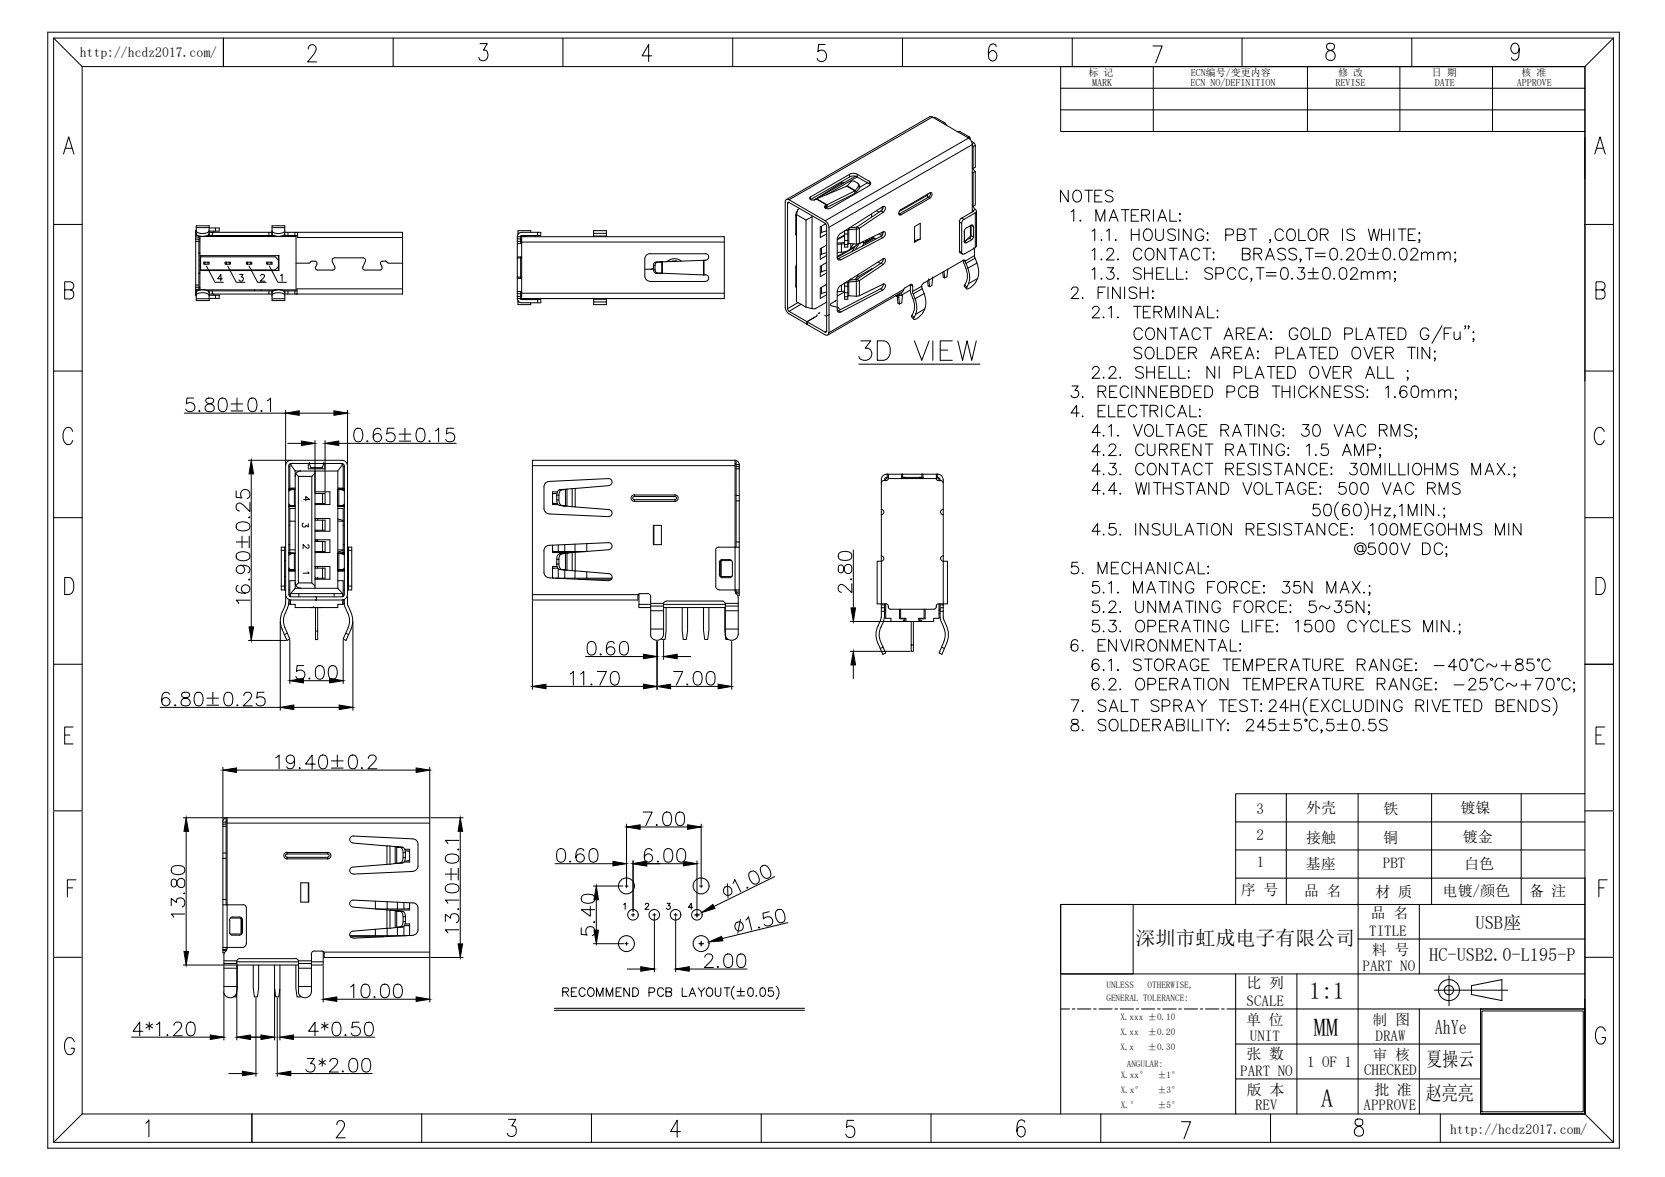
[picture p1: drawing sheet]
<svg xmlns="http://www.w3.org/2000/svg" width="420mm" height="297mm" viewBox="0 0 420 297" stroke-linecap="round" stroke-linejoin="round" font-family="sans-serif">
<defs><g id="words">
<text font-size="10.1" x="215.9" y="93.1">3D VIEW</text>
<g font-size="6.3">
<text x="331.5" y="261.4">MM</text>
<text x="333.3" y="279.4">A</text>
</g>
<text font-size="6" x="330.4" y="252.1">1:1</text>
<g font-size="5">
<text x="286.5" y="238.5">深圳市虹成电子有限公司</text>
<text x="362.1" y="261">AhYe</text>
<text x="360" y="269.1">夏操云</text>
<text x="359.8" y="277.7">赵亮亮</text>
</g>
<g font-size="4.6">
<text x="372.3" y="234.5">USB座</text>
<text x="360.7" y="242.6">HC-USB2.0-L195-P</text>
</g>
<g font-size="4">
<text x="75.8" y="127.7">4</text>
<text x="75.5" y="134.4">3</text>
<text x="75.5" y="139.7">2</text>
</g>
<g font-size="3.8">
<text x="317.1" y="205.5">3</text>
<text x="329.6" y="205.3">外壳</text>
<text x="349.2" y="205.5">铁</text>
<text x="368.6" y="205.2">镀镍</text>
<text x="317.1" y="212">2</text>
<text x="329.6" y="212.7">接触</text>
<text x="349" y="212.8">铜</text>
<text x="369.2" y="212.6">镀金</text>
<text x="317.2" y="218.7">1</text>
<text x="329.5" y="219.4">基座</text>
<text x="349" y="219.2">PBT</text>
<text x="369.5" y="219.3">白色</text>
<text x="313.1" y="225.8">序 号</text>
<text x="329.1" y="226.1">品 名</text>
<text x="347.1" y="226.3">材 质</text>
<text x="364.1" y="226">电镀/颜色</text>
<text x="385.9" y="226.1">备 注</text>
<text x="345.9" y="231.8">品 名</text>
<text x="345.5" y="236.2">TITLE</text>
<text x="343.9" y="244.9">PART NO</text>
<text x="346.2" y="241">料 号</text>
<text x="314.6" y="249.3">比 列</text>
<text x="314.6" y="253.8">SCALE</text>
<text x="314.4" y="258.7">单 位</text>
<text x="315.4" y="262.6">UNIT</text>
<text x="346.4" y="258.7">制 图</text>
<text x="347.1" y="262.6">DRAW</text>
<text x="314.6" y="267.4">张 数</text>
<text x="329.8" y="269.4">1 OF 1</text>
<text x="346.4" y="267.5">审 核</text>
<text x="313" y="271.4">PART NO</text>
<text x="344.2" y="271.2">CHECKED</text>
<text x="314.6" y="276.3">版 本</text>
<text x="316.7" y="280.2">REV</text>
<text x="344.1" y="280.1">APPROVE</text>
<text x="346.8" y="276.4">批 准</text>
</g>
<g font-size="3.5">
<text x="20.1" y="14.4">http://hcdz2017.com/</text>
<text x="365.9" y="286.2">http://hcdz2017.com/</text>
</g>
<text font-size="3.1" x="75.5" y="146">1</text>
<g font-size="2.5">
<text x="274.7" y="19.3">标 记</text>
<text x="275.6" y="21.7">MARK</text>
<text x="300.4" y="21.8">ECN NO/DEFINITION</text>
<text x="300.5" y="19.1">ECN编号/变更内容</text>
<text x="337" y="21.8">REVISE</text>
<text x="337.7" y="19.3">修 改</text>
<text x="361.3" y="19.2">日 期</text>
<text x="362.1" y="21.6">DATE</text>
<text x="382.8" y="21.6">APPROVE</text>
<text x="383.9" y="19.2">核 准</text>
</g>
<g font-size="2.3">
<text x="279.2" y="249.4">UNLESS</text>
<text x="289.6" y="249.4">OTHERWISE,</text>
<text x="279.2" y="252.6">GENERAL TOLERANCE:</text>
<text x="282.7" y="257.5">X.xxx ±0.10</text>
<text x="282.7" y="261.1">X.xx</text>
<text x="289.7" y="261.1">±0.20</text>
<text x="282.7" y="265">X.x</text>
<text x="284.3" y="269.2">ANGULAR:</text>
<text x="289.7" y="265">±0.30</text>
<text x="282.8" y="275.9">X.x°</text>
<text x="282.8" y="271.9">X.xx°</text>
<text x="292.1" y="275.9">±3°</text>
<text x="292.1" y="271.9">±1°</text>
<text x="282.8" y="279.7">X.°</text>
<text x="292.1" y="279.7">±5°</text>
</g>
</g></defs>
<!-- layer: 0 -->
<g fill="none" stroke="#000" stroke-width=".25">
<path d="M20.7 16.8h379.3v264.3h-379.3zM56.4 9.6v7.2M77.8 12.4a1.09 1.09 0 0 1 .7-1.1h.6a1.12 1.12 0 0 1 .5 1.7l-2 2.6h2.3M99.2 9.6v7.2M121.1 11h1.9l-1 1.7h.5a1.36 1.36 0 0 1 .5 1.9 1.36 1.36 0 0 1-2 .3l-.2-.4M142.1 9.6v7.2M164.5 14.1h-2.5l1.7-2.9v4.3M184.9 9.6v7.2M208.2 11.2h-1.6l-.2 1.9a1.27 1.27 0 0 1 1.6-.3 1.27 1.27 0 0 1 .6 1.5 1.2 1.2 0 0 1-1 1.2 1.2 1.2 0 0 1-1.4-.8M227.7 9.6v7.2M251.4 11.7l-.2-.4-.5-.2-.8 .2a4.7 4.7 0 0 0-.3 3.5 .99 .99 0 0 0 .9 .6 .99 .99 0 0 0 .9-.6 1.37 1.37 0 0 0-1-2.1l-.5 .3-.5 1M270.6 9.6v7.2"/>
<path d="M290.9 11.6h2.4l-1.7 4.3M291 16.8v16.4M310.5 16.8h89.5h-132.3v16.4h132.3M313.4 9.6v7.2M329.9 16.8v16.4M334.9 11.1a.96 .96 0 0 0 .4 1.5 1.53 1.53 0 0 1 1.4 2.2 1.26 1.26 0 0 1-2-.1 1.26 1.26 0 0 1 .9-1.9l.6-.2a.96 .96 0 0 0 .4-1.5l-.5-.2zM353.3 16.8v16.4M356.3 9.6v7.2M376.6 16.8v16.4M383.4 12.3a1.05 1.05 0 0 1-.5 1 1.05 1.05 0 0 1-1.2 0 1.39 1.39 0 0 1-.4-1.4 1.39 1.39 0 0 1 1.1-1l.5 .2a3.8 3.8 0 0 1 0 3.9l-.9 .2-.4-.2-.2-.4M407.1 9.6l-7.1 7.2M16 38.9l1.3-4.4 1.4 4.4"/>
<path d="M16.5 37.4h1.6M234.6 29.5h.7M234.6 29.5l-36.2 20.9M235.3 29.5l.1 .1M235.3 29.5l-36.2 20.9M235.4 29.6h.3M235.4 29.6l2.7 1.6M235.7 29.6l.3 .1 2.4 1.3M238.1 31v.2M238.1 31.2l3.4 2M238.1 31l.4 .1 .2 .2M238.5 31.4l.2-.1 .2 .3"/>
<path d="M241.5 33.2h.8M241.5 33.2l2.8 1.6M242.3 33.2l2.4 1.4M244.3 34.6v.2M244.3 34.8h.1M244.3 34.6a.55 .55 0 0 1 .6 .7M244.4 34.8l.6 .6 .3 1.1M244.4 34.8l-36.2 20.9-9.1-5.3M244.9 35.1h-.1M245.1 35.6l.1 .1M245.2 35.8l.5 .2M245.3 36.5v17"/>
<path d="M245.3 36.5l-36.1 20.9v26.5l18.9-10.9-.1 .3M245.4 36.5l.1 .5M245.6 37l.5-.3v5.5l-.5 .3zM245.7 36l.4 .7M245.7 36l-.4 .3M267.7 22.3h132.3M267.7 27.7h132.3M402.4 38.9l1.4-4.4 1.3 4.4M403 37.4h1.6M49.4 59.8h.8M49.4 58.6v15.6M49.5 58.3a2.35 2.35 0 0 0 3.2 0"/>
<path d="M49.5 59a2.35 2.35 0 0 0 3.2 0M49.5 58.1l-.2 .5M49.5 57.4h3.3M49.5 59.1h.1M49.9 59.4h-.4v-2.4h3.3v2.4M50.2 59.8v1.1M50.2 59.6v.2M50.4 59.6v7.5M50.4 59.7h24.3v13.5h-24.3M52.4 59.4h.4M52.7 59.1h.1M52.8 58.6h.8v.8h-.8"/>
<path d="M52.8 58.3h1.6M52.8 57.5h1.6M53.6 58.6h14.2M53.6 59.4h14.2M54 58.3v.3M54.4 57.5h.9v.8h-.9zM64.3 59.4v.3M68.6 59.4l.1-2.4h3.2v2.4M68.6 58.6h-.8v.8h.8M68.6 59.4h.3M68.6 59a2.35 2.35 0 0 0 3.3 0M68.6 58.3a2.35 2.35 0 0 0 3.3 0"/>
<path d="M68.7 59.1h.1M68.7 57.4h3.2M68.7 58.6h-.1M68.9 59.4l.8 .3M70.9 59.6v.1M71.8 59.1h.1M71.9 58.6h.8v.8h-1.2M72.7 58.6h1.7M72.7 59.4h1.7M75.1 59.4h-.7v-.8h27.2v15.6h-27.2v-.8h.6M75.1 58.6v1.3h26.5M130.7 58.9h.3"/>
<path d="M131.4 59.7v1.8M131.4 59.6h1.7M131.6 58.6a1.08 1.08 0 0 0-1.1 1.1M131.6 59.4l-.3 .3M131.6 59.7v1.5M131.6 58.6h4.1M131.6 59.4h4.1M133.4 59.4l-1.1 .3M133.9 58.6v-.4h-3.2v1M135.1 59.4v.3M135.7 58.6h.8v.8h-.8zM149.8 59.7v-1.5h3.2v1.5"/>
<path d="M149.8 58.9h3.2M149.8 59.6h3.2M198.7 51.3l.4-.2 9.1 5.2M198.7 51.3v26.6l2.7-1.5M199.1 51.1h-.3l-.1 .2M199.1 50.4l-.7-.1-.3 .7v26.5l.2 .8 .8 .9M200.8 54.4v4.5l.2 .5M201 54.1v22.1l2.4 1.3M201 54.1l2.4 1.4M201 59.2l-.1 .1M201.2 53.3l-.4 1.1M201.3 53l-.3 1.1"/>
<path d="M201.7 52.6l-.4 .3M203.4 55.5v22M204.5 49.7l-.2 .3 .2 .4 .6 .1 .6-.1M204.9 54.7v23.2M205 54.5l-1.6 1M206 50.2l-.3 .2M206 50.2l2.6 1.5M206.1 50.2l2.6 1.5-.1 .7M206.1 50.2h-.1M207.3 57.2v1.5l-.3 .2M208.2 56.4l.4 .6M208.2 55.7l.6 .5 .4 1.1"/>
<path d="M208.3 51.9l-.2 .3 .2 .4 .6 .1 .6-.1M208.4 56.5l-1.4 .8v2.6l1.6-.9M208.6 52.4h.1M208.6 51.7v.7M208.6 57v26.6l-.4 .2-9.1-5.2M208.6 51.7l-.3 .2v.6l.3-.1M208.6 58.3l-1.3 .4M212.2 58.9l-.6 .5-.3 1.1M212.3 46.1l.6 .1M212.3 46.1l-6.9 4.4M212.4 46.1l-.1 .4M213.1 59.1v1.6"/>
<path d="M213.1 58.3v.8M213.1 59.1h.8M213.1 59.5l-1.8 1M213.1 59.3l-1.8 1M213.3 58.2h.6M213.7 47l-7.6 3.2M213.7 47l2 1.2M213.8 46.9l1.1-1.1 .5-.1 1.2 .7v.6M213.8 46.9l2 1.2M213.8 46.9l-.1 .1M213.9 59.1v1.6M213.9 58.2v.9"/>
<path d="M214.2 57.6v3.9M214.4 44l-9.9 5.7v.7l9.9-5.7M214.4 44v.7M214.4 44.6l1.2-.2 .7 .2M214.4 44l1.2-.3 .7 .3M215.7 48.9l-7.1 3.5M215.7 48.2v.7M215.7 48.2l-7.1 3.5M215.8 44.5l-10.3 6M215.8 48.1l.3 .4M215.8 48.1l-.1 .1M216.1 57.4h-1.6"/>
<path d="M216.1 48.5l-.4 .4M216.1 57.4v4.2M216.3 57.3l.6 .3-2.7 .4-.3 .2M216.3 57.3l-.2 .1M216.3 44v.7M216.3 44l3.1 1.8M216.3 44.7l3.1 1.7M216.3 44.7l-7.7 4.4M216.6 46.4l.4 .5-.1 .6M216.6 47l.3 .5M216.6 47l-.8 1.1M216.9 47.5l-.8 1"/>
<path d="M218.9 46.1l-1.9 1.1M219.3 45.7l.4 .6-.4 .5-9.8 5.8M219.3 46.4l.3 .2M219.4 45.8v.6M219.9 54v.8M220.2 59.8l.8 .5M220.4 60h-.3M220.4 60l-2.3 1.3 .2 .1 2.3-1.3M221.2 53.2l.7 .4M221.8 59l.7 .4M222.2 59.6l.5-.4 .2-.7-6 2.9M222.3 53.2l-6 4.1"/>
<path d="M222.3 53.2l.6 .4M222.6 52.3v.7M222.6 58.6v.8M222.8 58.5h.5l.1 .4-.2 .7-.4 .4M222.9 53.6l-6 4v3.8M222.9 53.5l.4-.4a.6 .6 0 0 0-.3-1l-10.8 6.8M222.9 52.1l-.1 .6-.5 .5M226.8 53.8l.2 .2h-.2M227.4 52.9l-.4 .4-.2 .6 .2 .3h.4M230.8 57.2l1.4-.9v4l-1.4 .8zM234 49.3l.2 .5M234 49.3l-7 4"/>
<path d="M234.2 48.9l-.3 .4M234.3 49.8l.3 .2M234.3 49.8l-7.3 4.2 .4 .2 7.2-4.2M234.6 48.7l.4-.1 .2 .4-.2 .6-.4 .4M234.6 48.7l-7.2 4.2M234.8 48.6l-.1 .7-.5 .5M242.7 55l-.5 .4-.1 .6M242.7 56.3l-.6-.3v7.4l.6 .3M242.7 56.3v7.4M243.2 55.4l-.4 .4-.1 .6M243.4 58.4v2.6M243.9 57.5l-.4 .4-.2 .6"/>
<path d="M244.9 57v2.6l-1.5 1.4M245 56.8h.4l.2 .4M245 59.5l-.3 .6M245.1 56.9l.5 .3v2.6l-.5-.3M245.1 56.9l-1.2 .6M245.1 56.9v2.6M245.3 43.4l.2 .2M245.3 53l.2 .1M245.4 42.4l.2 .1M245.4 52l.2 .1M245.5 53.2v.2M245.6 53.4l-2.9 1.6 .6 .4 2.8-1.7v8.8l-2.7 1.6"/>
<path d="M245.6 43.6v8.5M245.6 53.2v.2M245.6 42.5l.5 .8M245.6 52l.5 .8-.5 .4M245.6 59.8l-.3 .6M246.1 52.8l.3 .5-.3 .4M246.1 43.3v8.4l-.5 .4M246.1 43.3l-.5 .3M246.4 53.3v8.8M16.3 73.2h1.5a1.04 1.04 0 0 0 .8-1.1 1.04 1.04 0 0 0-.8-1h-1.5v4.3h1.5a1.2 1.2 0 0 0 .8-1.1 1.2 1.2 0 0 0-.8-1.1M49.3 74.2l.2 .5M49.4 72.5h.8l.2 .2"/>
<path d="M49.4 73h.8M49.4 60.9h.8M49.4 71.9h.8M49.5 73.8a2.35 2.35 0 0 1 3.2 0M49.5 74.5a2.35 2.35 0 0 1 3.2 0M49.5 75.4h3.3M49.5 73.7h.1M49.9 73.4h-.4v2.5h3.3v-2.5M50.2 60.9v12.1M50.2 64l.1-.2 .1 .2M50.2 68.8l.1 .3 .1-.3M50.2 73v.3"/>
<path d="M50.4 67.1v6.1M50.4 60.1l-.2 .3h-.8M50.4 64.5h20v3.8h-20M50.4 67.1h.2M50.4 65.7h.2M50.4 73.2h.1M50.6 64.5v3.8M50.6 64.8h18.9l.8 .8M51.7 66.2h1.1v.5h-1.1zM51.7 66.2h-.3v.5h.3M52.4 73.4h.4M52.5 66.2v.5"/>
<path d="M52.7 73.7h.1M52.8 73.4h.8v.8h-.8M52.8 75.3h1.6M52.8 74.5h1.6M53.6 74.2h14.2M53.6 73.4h14.2M54 74.2v.3M54.4 74.5h.9v.8h-.9zM57.1 66.2h1.1v.5h-1.1zM57.1 66.2h-.3v.5h.3M57.9 66.2v.5M62.5 66.2h1v.5h-1z"/>
<path d="M62.5 66.2h-.3v.5h.3M63.2 66.2v.5M64.3 73.1l-.1 .3M65.9 73.2v.2M67.5 66.7h-.2v-.5h.2v.5h.9M67.5 66.2h.9M68.4 66.2h.3v.5h-.3zM68.6 73.4h-.8v.8l.9 .1M68.6 73.4h.3M68.6 73.4h.1M68.6 74.5a2.35 2.35 0 0 1 3.3 0M68.6 73.8a2.35 2.35 0 0 1 3.3 0"/>
<path d="M68.7 73.7h.1M68.7 75.4h3.2M69.7 73.2l-.8 .2M70.3 64.5v3.8M70.3 67.3l-.8 .8h-18.9M70.3 67.1h.1M70.3 65.7h.1M70.9 73.2h.1M71.5 73.4h.4M71.8 73.7h.1M71.9 73.4h.8v.8h-.8M71.9 73.4v2.5h-3.2v-2.5"/>
<path d="M72.7 74.2h1.7M72.7 73.4h1.7M74.7 66.4h3.3M78.7 65.9l-.7 .5M78.8 65.9l1 .1 .1 .7M79.6 67.4v.3l.3 .4 4.1 .1M80 66.7l-.3 .7M83.8 66l.7 1.4M83.9 66v-.6l.6-.3h7.1l.5 .3 .1 .6M84.5 67.4l-.1 .5-.4 .3M92.2 66l-.7 1.6 .4 .5h4.2l.3-.5-.3-.9M97.2 65.9l.4 .2"/>
<path d="M97.3 65.9l-1.1 .1-.2 .7M97.6 66.1l.4 .3M98 66.4h3.6M101.6 72.9h-26.6v1.3M130.5 69.9v3.7h.9M130.5 60.9v-1.2h52.3v15.7h-51.2M130.5 69.9l.1 .3h.8M130.5 75.4h.9M130.5 60.9h.9M130.5 65.1h.9M130.5 69.9h.9M130.5 74.1h.9"/>
<path d="M130.5 60.3h.9M130.5 74.8h.9M130.5 60.9v.6M130.5 65.1v4.8M130.5 73.6v1.8M130.5 75.3a1.08 1.08 0 0 0 1.1 1.1M130.7 75.9v1h3.2v-.5M130.7 76.2h.3M131.3 75.3l.3 .3M131.4 61.5h-.9v3.6M131.4 74.8v.6h.2M131.4 73.6l.2 .3"/>
<path d="M131.4 69.9v.3M131.4 64.9h-.8l-.1 .2M131.4 64.9l.2 .2M131.4 60.5h.2M131.4 74.5h.2M131.4 65.1v4.8M131.4 73.6v1.2M131.4 60.5l.2 .1M131.4 64.9v.2M131.4 75.5h1.7M131.6 74.5h-.2M131.6 73.9v1.5"/>
<path d="M131.6 69.9l-.2 .3M131.6 61.2l-.2 .3M131.6 61.1h51.2M131.6 74h51.2M131.6 75.6h4.1M131.6 76.4h4.1M131.6 61.2v12.7M132.3 75.4l1.1 .2M135.1 75.4v.2M135.7 75.6h.8v.8h-.8zM149.8 75.4v1.5h3.2v-1.5M149.8 76.2h3.2"/>
<path d="M149.8 75.5h3.2M162.7 69.7a1.33 1.33 0 0 0 1.3 1.3M162.7 67.9h2.2M164 64a1.33 1.33 0 0 0-1.3 1.3v4.4M164.1 64.1l13.9-.1a.83 .83 0 0 1 .8 .8 .83 .83 0 0 1-.7 .9M164.1 71h13.9M164.9 68.1l.1 .5 .5 .3M164.9 68.1h.4M164.9 67.6l-.6 .3M165.3 67h-.4v1.1M165.3 68.1l.2 .5 .3 .3M165.3 67v1.1"/>
<path d="M165.5 68.9l1.5 .1M165.5 66.2a.68 .68 0 0 0-.6 .8M165.5 68.9h.3M165.8 66.2l-.3 .2-.2 .6M165.8 68.9l1.2 .1M166.6 66.1l-1.1 .1h.3M166.6 66.1h.4M166.6 69h.6M167 66.1v2.9M167 66.1l-1.2 .1M167 66.1h.1M167.2 69l10.3 .4"/>
<path d="M167.2 66.1v2.9M167.2 66.1h-.2M167.2 66.1h-.6M169 65.6a2.69 2.69 0 0 1 2.9 .3M169.1 65.6l-1.1 .5M170.9 65.9l-.8-.1-.7 .2M177.5 65.7v3.7M177.5 69.4h.6M177.5 65.7l-10.3 .4M177.5 65.7h.2M177.7 65.7v3.7M178.1 69.3a.83 .83 0 0 1 .7 .9 .83 .83 0 0 1-.8 .8"/>
<path d="M178.1 65.7h-.4M198.7 77.9l.4 .6M199.1 79.2l4.6 2.6M201 66.9l-.2 .7v4.7l.2 .4M201 72.4h-.1M202.1 76.8l-3 1.8M203.4 77.5l1.5 .4M206.1 79.4l.1 .3M206.2 79.7l-.9 .6M206.8 79l-.3 .1M206.9 79l-.4 .2M207.3 67v1.6l-.3 .1"/>
<path d="M207.3 62.6v1.6M207.3 72.5v1.6l-.3 .2M207.3 64.2l-.3 .1M208.6 76.2l-2.9 1.7h-.8M208.6 61.8l-1.6 1v2.6l1.6-.9M208.6 66.3l-1.6 .9v2.6l1.6-.9M208.6 71.8l-1.6 .9v2.6l1.6-.9M208.6 63.8l-1.3 .4M208.6 68.2l-1.3 .4M208.6 73.7l-1.3 .4M209.4 79.3l-.8 .4-.5-.1M210.9 75.9l-.3 .1"/>
<path d="M211.1 75.8l-1.4 .8-.2 .3 .4 .3 1.7 .4 .1 .3M211.3 61.6h1v2.1h-1M211.3 73.7v4.5l.2 .6 .7-.1M211.3 60.5v4.4l.2 .7 .7-.1M211.6 65.2l-.3 .1M211.6 78.4l-.3 .1M211.6 65.2l10.6-5.5 .6 .3-10.6 5.6zM211.7 77.9v.1M212.3 72v1.6h-1l.3-1 .6-.6M213.1 61.2l-1.8 .1M213.1 61.5l-.8 .1M213.1 73.4l-.8 .1"/>
<path d="M213.1 61.7v.7h.8v-.7M213.1 74.9v.6h.8v-.6M213.1 72.2v1.7M213.1 73.9h.8M213.1 72.2h.8M213.1 60.7v1M213.1 71.5v.7M213.1 73.9v1M213.1 61.7h.8M213.1 60.7h.8M213.1 74.9h.8M213.1 73.7l-1.8 1"/>
<path d="M213.3 71.4h.6M213.3 63.5l-2 1.2M213.9 72.2v1.7M213.9 60.7v1M213.9 71.4v.8M213.9 73.9v1M214.2 74.6l-.3 .2M214.2 61.5l-.3 .1M214.2 70.8v3.8M214.2 61.5l1.9 .1M214.2 74.6l1.9 .2M214.7 70.4l-.2 .2"/>
<path d="M214.7 62.6l-.9 .7-1.5 .4M214.7 61.5v1.1l.6-1M214.7 70.4v.3M215.6 62.4l-4.3 2.5M215.8 62.1l-.8 1.4M216.1 70.6v4.2M216.1 70.6l-1.7 .1M216.3 70.5l.6 .3M216.3 70.5l-.2 .1M216.6 69.3l-.8 1.3M216.7 61.6l-.9 1.4M216.9 61.4l-.8 .2"/>
<path d="M216.9 74.6l-.8 .2M216.9 70.8l-2.7 .4-.3 .2M216.9 70.8v3.8M217.7 61l-3.1 1.8M217.9 60.9v.7M217.9 61.6l-.3 .5M218.5 60.9l-.6 .6M219.9 67.9v.1M219.9 67.9h.2M219.9 67.9l-3.7 2.1M220.1 73v.1M220.2 60l-1.6 1v-.4"/>
<path d="M221.6 66.1l.6 .4M222.2 72.9l-10.6 5.5M222.2 72.9l.6 .3-10.6 5.5-.6-.3M222.2 72.8l.5-.4 .2-.7-6 2.9M222.3 66.4l.6 .4-6 4M222.3 66.4l-6 4.1M222.8 65.3h.4a.97 .97 0 0 1-.3 1.4M222.8 65.4l-10.6 6.7M222.8 71.7h.5l.1 .4-.2 .6-.4 .4M222.9 65.3l-.1 .6-.5 .5M226 74.7l.2 .1M226.2 74.8l.6-.4v.7"/>
<path d="M226.2 74.5v.3M226.4 74.7v.2M226.6 74.3l.5 .3M226.8 75.1l-.4-.2 .2 1.6 .4 .3M227.1 74.1v.5M227.4 73.8v.7M227.4 74.5l-.3 .1M227.7 74.3l-.1 2.1-.6 .4-.2-1.7M227.7 73.7l-18.8 10.8M228 73.2l-.3 .5M228.4 72.6l-.3 .4M229.7 71.8h.4l.2 .4"/>
<path d="M229.7 73.2l.2 1M229.7 71.8l.6 .4v1.3l2.3-1.3 .1 .6M229.7 71.8v1.4M229.7 71.8l-1.3 .8M229.7 73.2l-2.3 1.3M229.9 74.2l.5 1.2M230.1 79.5v.5l.5 .6M230.3 73.5l.1 .6M230.4 75.4l.4 1.8-.3 1.5M230.4 74.2l2.3-1.3 .5 1.2-2.3 1.3zM230.6 78.7l-.4 .9 .5 .5M230.9 75.4l.4 1.8v1.1l-.2 .9"/>
<path d="M231.1 79.3l2.3-1.3a4 4 0 0 1-2.8 2.6v-.5zM232.2 60.3l-1.4 .4M233.1 71.4l-.5 .8M233.2 74l.4 1.9v1.1l-.3 .9M234.1 70.9l.1 1.2 .4 .2M234.4 70.7h.1M234.4 70.7l.2 1.6M235.4 70.1h.1M235.4 70.1l-.3 2-.5 .2M237.9 68.7l.1 1.2 .4 .2M238.2 68.5h.1M239.2 67.9l-.2 2-.6 .2-.2-1.6"/>
<path d="M242.1 63.4l.2 .4M242.3 63.8l.6 .3M242.7 63.7l.2 .4h.4M243 65.7l.3-.1 .3 .2M243.1 65.7l.6 2M243.1 65.7l-9.9 5.7M243.3 60.9l.2 .4 .4-.1M243.4 61h.1M243.4 71.9v.4l.5 .6M243.4 61l.5 .3M243.6 66l.1 .4M243.7 60.7l1-.5 .6 .3-1.4 .8"/>
<path d="M243.7 67.7l.4 1.8-.2 1.5M243.8 66.5l2.3-1.3 .4 1.2-2.3 1.3zM243.9 71l-.5 .9 .6 .6 .4-.9 2.3-1.3a4 4 0 0 1-2.7 2.6v-.5M244.2 67.7l.5 1.8v1.1l-.3 1M245.7 62.7l.2 .3v1.5l-2.3 1.4 .1 .1-.6-.3M245.7 62.8h.1M245.9 64.5l.1 .6M246.4 62l-.3 .5M246.5 66.4l.5 1.8-.1 1.1-.2 1M402.7 73.2h1.5a1.04 1.04 0 0 0 .9-1.1 1.04 1.04 0 0 0-.9-1h-1.5v4.3h1.5a1.2 1.2 0 0 0 .9-1.1 1.2 1.2 0 0 0-.9-1.1M203.7 81.8h.1M205.3 80.2l-1.6 1v.6"/>
<path d="M205.3 80.2v.1M205.3 80.3l-1.6 .9v.7l4.5 2.6M205.6 80l-.2 .1M208.6 83.6l-.2 .3-.2-.1M209.2 83.9l-.3 .6h-.7M216.7 91.9h30.6M18.4 108.9a1.13 1.13 0 0 0-1.8-.8 2.86 2.86 0 0 0 .3 4.1 1.21 1.21 0 0 0 1.5-1M72.1 117.5v32.6M72.9 117.8h.2v5.4h1.4M72.9 117.5v32.6M73.3 117.3l1.2 1.6M73.6 117h.2"/>
<path d="M73.9 116.9l-.6 .3-.2 .6M74.5 118.9v29.6M74.5 118.9h10.7M74.6 119.6l-.1 .6M74.7 119.6l.6 .6M75.8 118.9a1.33 1.33 0 0 0-1.2 .7M77.8 117v1.3h4.2v-1.3M78 117h.1M78 117l.4 1.1h2.9M79.5 118.9v29.6M79.5 119.5l-.8 .7M81.3 118.1h.1"/>
<path d="M81.7 117h.1M81.7 117l-.4 1.1M85.8 116.9l.6 .3 .2 .6M86.2 117h-.2M86.3 116.2a1.33 1.33 0 0 1 1.4 1.3M86.3 117h.3l.3 .5M86.3 116.2h-12.9a1.33 1.33 0 0 0-1.3 1.3M86.3 117h-12.9l-.4 .2-.1 .3M86.4 117.3l-1.2 1.6v4.3h1.4v-5.4h.3M86.9 117.5v32.6M87.7 117.5v32.6M134.4 117.5h51.1"/>
<path d="M185.5 116.2v21.9M185.5 116.2h.2M185.5 117l.2 .3M185.5 116.2h-51.1v35.2h26.6l.1-1.3M185.7 116.2a1.08 1.08 0 0 1 .8 1M185.7 117.3v20.8M185.7 116.2v1.1M185.7 117.3h.8v1M185.7 117.8h.8M185.7 118.3h.8M186.5 118.3v8.1M236.7 119.7a1.33 1.33 0 0 1 1.3 1.3"/>
<path d="M236.7 119.7h-13a1.33 1.33 0 0 0-1.3 1.3v34.8l-.2 .6M404.8 108.9a1.17 1.17 0 0 0-1.1-1.1 1.17 1.17 0 0 0-1.2 1.1 2.66 2.66 0 0 0 .8 3.3 1.26 1.26 0 0 0 1.5-1M71 138.9h.8M71.8 138.1v9.8M72.1 138.1h-1.1v10.8h1.1M72.9 127.2l.4 .4M72.9 139.4l1.4 .2h-.6M72.9 139.5l.8 .1M72.9 137.5h.2M72.9 132.6h.2M72.9 123.3h.1M73 123.3l.7 .1"/>
<path d="M73 123.3l1.3 .1M73 127.9h-.1M73.1 138.8h1.4M73.1 131.5h1.4M73.3 139.8l-.4 .3M73.3 123.6l-.4 .4M73.3 127.6h-.4l.8 .1M73.7 123.4l-.8 .2h.4M73.7 123.4l.6 .1v4.2l-1-.1M73.7 127.7h.1M73.7 139.6v.1M73.7 139.7l-.8 .1h.4"/>
<path d="M73.7 127.7l-.7 .2M73.7 127.7h.8M73.7 123.4h.6M73.7 139.7h.6M74.3 123.4l.2 .1-1.2 .1M74.3 127.7l-1.3 .2M74.3 139.7v4.1M74.3 139.7l-1 .1M74.5 128.3h-1.4v11.2M75.3 120.2v26.9l-.6 .6M75.3 120.2h3.4M78.7 120.2v26.9l.8 .8"/>
<path d="M79.5 136.7h2.5v2.5h-2.5M79.5 130.9h3.8v3.2h-3.8M79.5 124.5h2.5v2.6h-2.5M79.5 124.1h3.8v3.2h-3.8M79.5 136.2h3.8v3.2h-3.8M79.5 131.3h2.5v2.5h-.6M81.4 131.3v2.5h-1.9M81.4 124.5v2.6M81.4 136.7v2.5M85.2 123.5v4.2M85.2 139.6v4.2M85.2 123.2v.3"/>
<path d="M85.2 127.7v11.6M85.2 138.8h1.4M85.2 128.3h1.4v11.2M85.2 131l1.4 .4M85.2 131.5h1.4M85.5 139.6h-.3l.3 .1M85.5 123.4l-.3 .1h.3M85.5 127.7h-.3h.3M85.5 123.5h.5M85.5 127.7h.5M85.5 139.7l.9 .1M85.5 127.7l1.3 .2"/>
<path d="M85.5 139.6h.5M85.5 123.5l.9 .1M85.5 123.5v4.2M85.5 139.7v4.1M85.5 123.4h.5M85.5 139.7h.5M86 123.4v.1M86 127.7h.1M86 139.6v.1M86 139.7l.9 .1h-.5M86 123.5l.9 .1h-.5M86 127.7l.8 .2"/>
<path d="M86.4 139.8l.5 .3M86.4 123.6l.5 .4M86.4 127.6h.5l-.9 .1M86.4 127.6l-.9 .1M86.6 138.9l-1.4 .4v.3M86.6 137.5h.3M86.6 132.6h.3M86.8 123.3l-.8 .1M86.8 123.3l-1.3 .1M86.8 127.9h.1M86.9 127.2l-.5 .4M86.9 139.4l-1.4 .2"/>
<path d="M86.9 139.5l-.9 .1M86.9 123.3h-.1M87.7 138.1h1.1v10.8h-1.1M88 138.9h.8M88 138.1v10.8M137.3 128.3a1.33 1.33 0 0 0 1.2 1.4M138.5 137.6a1.33 1.33 0 0 0-1.2 1.4v5.5a1.33 1.33 0 0 0 1.2 1.3M138.5 121.5a1.33 1.33 0 0 0-1.2 1.3v5.6M138.6 137.6l15-.7a.87 .87 0 0 1 .9 .9 .87 .87 0 0 1-.8 .9M138.6 121.5l15-.7a.87 .87 0 0 1 .9 .8 .87 .87 0 0 1-.8 .9M138.6 129.7l15 .7M139.4 139.1h.2"/>
<path d="M139.4 127h.2M139.4 137.6v1.8h4.9M139.6 127l1.1 .1M139.6 124.6h-.2M140.5 125h.5v1.2h-.5M140.5 126.2l.2 .9 .5 .5M140.5 125v1.2M140.5 124.5l-.9 .1M140.7 124.1h-1.3v3.2h1.4M140.9 137.5v1.7l-1.3-.1M141 126.2a1.22 1.22 0 0 0 .8 1.4M141.2 123.6l-.5 .5-.2 .9"/>
<path d="M141.2 139.8l-.5 .5-.2 .8M141.2 127.6l.9 .1M141.2 139.8h.6M141.2 123.6h.6M141.2 127.6h.6M141.8 127.6l.9 .1h-.6M141.8 139.8a1.07 1.07 0 0 0-.8 1.3M141.8 123.6a1.07 1.07 0 0 0-.8 1.4M142.1 139.7h.6l-.9 .1M142.1 123.5h.6l-.9 .1M142.1 127.7h.8M142.1 123.5l-.9 .1"/>
<path d="M142.1 139.7l-.9 .1M142.5 137.5v1.7h-1.6M142.9 139.6l-.8 .1M142.9 123.5h-.8M143.1 123.4l-.4 .1v4.2h.4M143.1 139.6l-.4 .1v4.1l.4 .1M143.1 123.4v4.3M143.1 139.6v4.3M143.1 127.7l1.3 .2M144.4 127.9h.7M144.4 123.3v4.6M144.4 139.4v4.6"/>
<path d="M144.4 123.3l-1.3 .1M144.4 139.4l-1.3 .2M145.1 137.3v1.9h-2.6M145.1 139.2h2.8M145.1 123.3v4.6l8.6 .7a.87 .87 0 0 1 .8 .9 .87 .87 0 0 1-.9 .8M145.1 139.4h-.7M145.1 123.3h-.7M145.1 139.4v4.7M148.1 137.2v2M153.7 138.7l-8.6 .7M153.7 122.6l-8.6 .7M160.1 125.3a.4 .4 0 0 0-.4 .4 .4 .4 0 0 0 .4 .4"/>
<path d="M160.1 124.9a.83 .83 0 0 0-.9 .8 .83 .83 0 0 0 .9 .8M164.9 132.6h2v4.9h-2zM165 132.6v4.9M170.3 124.9a.83 .83 0 0 1 .8 .8 .83 .83 0 0 1-.8 .8M170.3 125.3a.4 .4 0 0 1 .4 .4 .4 .4 0 0 1-.4 .4M170.3 124.9h-10.2v.4h10.2M170.3 126.1h-10.2v.4h10.2M170.3 124.9v.4M170.3 126.1v.4M180.6 138.9v9M181.4 138a.83 .83 0 0 0-.8 .9M181.4 138.1h4.1"/>
<path d="M185.5 138.1h1v10.8h-1zM185.7 125.1h.8M185.7 136.8h.8M185.7 126.4h.8M186.5 126.4v11.7M222.4 128.6a.66 .66 0 0 1 .6 .6 .66 .66 0 0 1-.6 .7M223.9 120.5a.6 .6 0 0 0-.7 .8M223.9 120.5v-.8h.2l.1 1.1M223.9 120.5h.2l.1 .3M224.1 120.5l-.5 .2-.1 .6M224.1 120.8l-.2 .4-1.2 .2-.3 .4M224.2 120.8h3.6"/>
<path d="M227.5 120.5v-.8h.3v.8l-.3 .1M227.5 120.5l.3 .3M227.5 120.5h5.4M227.8 120.8h8.5M228.5 120.5v.3M232 120.5v.3M232.9 120.5v-.8h-.3v.8l.3 .1M232.9 120.5l-.3 .3M236.2 120.8l.1 .2 .5 .3M236.3 120.5l.5 .2 .2 .6M236.5 120.5v-.8h-.1l-.1 1.1M236.5 120.5h-.2v.3"/>
<path d="M236.5 120.5h.2M236.7 120.5a.66 .66 0 0 1 .5 .8M236.8 121.3l.9 .1 .3 .4M238 128.6a.66 .66 0 0 0-.7 .6 .66 .66 0 0 0 .7 .7M238 121v34.8l.8 2.1M16.3 145.8h1.2a1.58 1.58 0 0 1 1.1 1.6 2.23 2.23 0 0 1-1.1 2.6h-1.2zM71 147.9h.8M71.8 145.5h.3M71.8 147.9v1M71.8 141.5h.3M71.9 153a6 6 0 0 0-.7 5.7l1.2 2.9 .7-.4a9.1 9.1 0 0 1-1.6-4.7l.5-1.8M72 152.3l-.1 .6"/>
<path d="M72.1 150.1a1.33 1.33 0 0 0 1.3 1.3h12.9M72.2 150.6h-.1v1.8M72.5 159.8l-.7 .3M72.6 153.4l-.6 1.3M72.8 152.3l-.2 1M72.9 143.3l.4 .4M72.9 148.9h.2M72.9 151.3v1.1M72.9 144h.1M72.9 150.1l.2 .4 .3 .1M73 144l-.1 .1M73.1 151.4v1.1h1.4v.8h10.7v-.8h1.4v-1.1"/>
<path d="M73.1 144v.1h1.4M73.3 149.8h13.2M73.3 149.8v.8M73.3 151.4v1.1M73.3 143.7h-.4l.8 .1M73.3 143.7l1 .1M73.4 150.6h12.9M73.7 143.8v.1M73.7 143.8h.6M73.7 143.9h.6M73.7 143.9l-.8 .1M74.3 143.8h.2l-.2 .1"/>
<path d="M74.3 143.9l-1.3 .1M74.5 147.1l.1 .6a1.33 1.33 0 0 0 1.2 .7M74.5 148.5l-1.2 1.3M74.5 148.5h10.7M74.5 146.6h-1.4v3.9M75.4 149.8v.8M78.3 153.3h3.2M79.1 153.3h.1M79.5 143.4h2.5v2.5h-2.5M79.5 143h3.8v3.2h-3.8M79.6 153.3v6M79.8 150.6v.8"/>
<path d="M79.9 150.6v.8M80.2 153.3v8.1h-.6v-2.1h.6M81.4 143.4v2.5M84.3 149.8v.8M85.2 143.8v4.7M85.2 146.6h1.4v3.9M85.2 148.5l1.3 1.3M85.5 143.8h-.3l.3 .1M85.5 143.8h.5M85.5 143.9l1.3 .1M85.5 143.9h.5M86 143.8v.1"/>
<path d="M86 143.9l.9 .1M86.4 143.7h.5l-.9 .1M86.4 143.7l-.9 .1M86.5 149.8v.8M86.5 151.4v1.1M86.6 148.9h.3M86.6 144v.1h-1.4M86.8 144h.1M86.8 144l.1 .1M86.9 152.3l.2 1M86.9 150.1l-.3 .4-.3 .1M86.9 143.3l-.5 .4"/>
<path d="M86.9 151.3v1.1M87.2 153.4l.5 1.3M87.2 159.8l.8 .3M87.6 150.6h.1v1.8M87.7 152.3l.1 .6M87.7 150.1a1.33 1.33 0 0 1-1.4 1.3M87.7 145.5h.3M87.7 141.5h.3M87.7 154.7l.5 1.8-.4 1.9M87.9 153l.8 2 .3 1.9a11 11 0 0 1-1.7 4.7l-.7-.4 1.3-2.8M88 147.9h.8M134.4 150.1h26.7"/>
<path d="M138.6 145.8l15 .8M139.4 145.8l.3 .1M139.6 143.4l-.2 .1M140.5 141.1h.5v1.3h-.5zM140.5 142.4l.2 .8 .5 .5M140.6 143h-1.2v2.9M140.7 143.4h-1.1M140.9 143.6v2.3h-.7M141 142.4a1.31 1.31 0 0 0 .8 1.3M141.2 143.7l.9 .1M141.2 143.7h.6M141.8 143.7l.9 .1h-.6"/>
<path d="M142.1 143.8h.8M142.5 143.8v2.1h-1.6M143.1 143.9l1.3 .1M144.4 144l.7 .1M145.1 144.1v1.8h-2.6M145.1 145.9h3M145.1 144.1l8.6 .7a.87 .87 0 0 1 .8 .9 .87 .87 0 0 1-.9 .8M145.9 146.2h8.4M148.1 144.3v1.6h6.4M161.2 149.9v3.4h3M161.2 152.5h3M163.4 149.8a.83 .83 0 0 1 .8 .8"/>
<path d="M163.4 149.8h-1.9l-.4 .3M164.2 150.6v9.5M164.2 152.3h3.3M164.2 158.8h3.3M164.2 154.1h3.3M164.2 153h3.3M167.5 152.5v7.6M167.5 153.3h15.5M167.5 152.5h15.5M167.5 152.3v.2M168.1 153.3v5.9l-.3 2.2h-.8v-.3M172.2 153.3v5.9l.2 2.2h.8l.3-2.2v-5.9"/>
<path d="M177.5 153.3v5.9l.3 2.2h.8l.3-2.2v-5.9M180.6 147.9a.95 .95 0 0 0 .9 .9M181.5 145a.83 .83 0 0 0 .8 .8M181.6 142v3M181.6 148.9h3.9v.2M182 141.5h-.2v4h2.9M182.2 151.7l.5 .1 .3 .5M182.2 151.7h-14l-.5 .1-.3 .5M182.3 141.2a.83 .83 0 0 0-.8 .8M182.4 141.2h1.6M182.4 145.8h1.9M182.9 153.3v5.9l.3 2.2h.6"/>
<path d="M183 152.5v7.6M183 152.3h3.3M183 158.8h3.3M183 154.1h3.3M183 153h3.3M183 152.3v.2M184 141.2a.83 .83 0 0 1 .8 .8v3.2M184.6 141.5h-2.6v4M184.8 145.2l-.3 .5-.3 .1M185.5 149l.8 1.7M185.7 148.9v.9M185.7 149.7h.1"/>
<path d="M185.7 149.4h.8M185.7 149.7h.8M186.3 150.7v9.4M186.5 148.9v1.3h-.4M222.2 156.5l-.6 1.4M222.4 140.3a.68 .68 0 0 1 .6 .7 .68 .68 0 0 1-.6 .6h-1.1v10.8h2.3l.5 .3v.2M222.4 152.7h.8M222.4 154.3h.8M223 156.9a5.2 5.2 0 0 0-.8 5.1l1.3 2.8-.7 .3a10.6 10.6 0 0 1-1.7-4.7l.1-1.3 .4-1.2M223.2 155.8l-.3 1M223.2 154.8l.3 .1M223.2 152.7v.7h-.8"/>
<path d="M223.2 153.6v.3M223.2 152.4v.3M223.2 153.4v2.4M223.3 153.8l.2 .2M223.5 152.4v3.6h1.3v.8h3.8M224.1 153.2l.3 .4 .3 .1M224.2 153v.2M224.7 153.8h11M227 153.8v2.4h1.3v.3h-.3v.3M227.3 153.8v2.2h1.3v.8M229.9 156.8v6M230.5 156.8v6"/>
<path d="M231.8 156.8h.7M233.2 153.8v2.2h-1.4v.8h-3.2M236.8 152.4a.56 .56 0 0 0-.5 .8l-.6 .5M237 152.4v3.6h-1.4v.8h-3.1v-.3h-.4v-.3h1.4v-2.4M237.1 153.8l-.2 .2M237.2 154.8l-.3 .1M237.2 152.7v1.6h.8M237.2 154.3v1.7l.3 .8M237.2 153.6v.3M237.2 152.7h.8M237.2 152.4v.3M237.2 153.4h.8"/>
<path d="M237.5 156.9l1 2.5v1.3l-.3 1.2M238 140.3a.66 .66 0 0 0-.7 .6 .66 .66 0 0 0 .7 .7h1.1v10.8h-2.3M238.8 157.9l.4 1.2 .1 1.3a11.4 11.4 0 0 1-1.6 4.7l-.7-.3 1.2-2.8M402.7 145.8h1.2a2.08 2.08 0 0 1 1.2 2.6 1.71 1.71 0 0 1-1.2 1.6h-1.2zM164.2 160.1a1.64 1.64 0 0 0 1.6 1.5 1.64 1.64 0 0 0 1.6-1.5M183 160.1a1.64 1.64 0 0 0 1.6 1.5 1.64 1.64 0 0 0 1.7-1.5M183.1 160.9l.1 .5M222.9 163.3l-.8 .4M229.9 162.8h.6v1.6h-.6zM237.6 163.3l.7 .4M16.3 185.5h1.3M18.4 183.5h-2.1v4.2h2.1"/>
<path d="M402.7 185.5h1.4M404.9 183.5h-2.2v4.2h2.2M56.2 208.5v8.1M56.2 215.3h.9M56.2 208h.9M56.2 208.5h.9M56.2 216.6h.9M56.2 216.6v11.7M57 206.4a1.08 1.08 0 0 0-.8 1.1M57.1 207.5v20.8M57.1 206.4v1.1M57.1 207.5h-.9v1"/>
<path d="M57.3 206.4v21.9M57.3 206.4h-.2M57.3 207.2l-.2 .3M57.3 207.7h51.1M57.3 206.4h51.1v35.2h-26.6l-.1-1.3h26.7M72.4 215.1a.83 .83 0 0 0-.8 .8 .83 .83 0 0 0 .8 .8M72.4 215.5a.4 .4 0 0 0-.4 .4 .4 .4 0 0 0 .4 .4M72.5 215.1h10.2v.4h-10.2zM72.5 216.4h10.2v.3h-10.2zM82.7 215.5a.4 .4 0 0 1 .4 .4 .4 .4 0 0 1-.4 .4M82.7 215.1a.83 .83 0 0 1 .8 .8 .83 .83 0 0 1-.8 .8M89.1 212.8l8.5 .7"/>
<path d="M89.2 211a.87 .87 0 0 0-.9 .8 .87 .87 0 0 0 .7 .9M89.2 211l15 .7a1.33 1.33 0 0 1 1.3 1.3v5.6M97.6 213.5v4.6l-8.5 .7a.87 .87 0 0 0-.8 .9 .87 .87 0 0 0 .9 .9M97.6 213.5h.8M98.4 218.1h-.8M98.4 213.5v4.6M98.4 213.5l1.3 .2M99.7 213.7h.4v4.2h-.4M99.7 213.7v4.2M99.7 217.9l-1.3 .2M99.9 213.7h.8M100.7 213.7h-.6l.9 .1"/>
<path d="M100.7 217.9h-.8M100.7 213.7l.9 .1M101 217.8l-.9 .1h.6M101 213.8l.5 .5 .2 .9M101 213.8h.6M101 217.8h.6M101.6 213.8l.2 .1a1.36 1.36 0 0 1 .5 1.3M101.6 217.8l-.9 .1M101.7 216.4v.5a.8 .8 0 0 1-.7 .9M102.1 217.3h.8M102.1 214.3h1.3v3.3h-1.4M102.3 214.8h.6"/>
<path d="M102.3 215.2h-.6v1.2h.6M102.3 216.4a1.27 1.27 0 0 1-.7 1.4M102.3 215.2v1.2M102.9 214.8h.2M103.1 217.2l-.2 .1M103.2 214.8h.2M103.4 217.2l-.2 .1M104.2 219.9l-15 .7M105.5 218.5a1.33 1.33 0 0 1-1.3 1.4M324.6 200.3v28M342.7 200.3v54.3M361.3 200.3v28"/>
<path d="M383.9 200.3v28M400 200.3h-88.2v28M17 224.1h1.3M19.2 222h-2.2v4.4M56.2 228.3h1.1v10.8h-1.1zM56.2 239.1v1.4h.5M56.2 239.6h.9M56.2 239.9h.9M56.2 227h.9M57.1 239.1v.9M57.1 239.9h.1M57.3 239.2l-.3 .8"/>
<path d="M57.3 228.3h4.1M58 232.2v3.2l.1 .3 .4 .3M58.2 231.7h2.6v4M58.8 231.4a.83 .83 0 0 0-.9 .8M58.8 231.4h1.6M60.4 231.4a.83 .83 0 0 1 .8 .8v3a.83 .83 0 0 1-.8 .8h-1.9M60.8 231.7h.1v4h-2.8M61.3 228.3a.83 .83 0 0 1 .9 .8v9.1M62.1 238.1a.95 .95 0 0 1-.9 1h-3.9v.2M75.9 222.8h2v4.9h-2zM77.8 222.8v4.9M79.4 240a.83 .83 0 0 0-.8 .8"/>
<path d="M88.5 236.4h8.4M89.1 228.9l8.5 .7M89.2 227.2a.87 .87 0 0 0-.9 .8 .87 .87 0 0 0 .7 .9M89.2 227.2l15 .6a1.33 1.33 0 0 1 1.3 1.4v5.5a1.33 1.33 0 0 1-1.3 1.3M94.7 234.5v1.6h-6.4M94.7 227.4v2M94.7 236.1h3M94.9 229.4h2.8M97.6 234.3l-8.6 .7a.87 .87 0 0 0-.7 .9 .87 .87 0 0 0 .9 .8M97.6 234.3h.8M97.6 229.6l.8 .1M97.6 229.6v4.7"/>
<path d="M97.7 227.5v1.9h2.6M97.7 234.3v1.8h2.6M98.4 229.7v4.6M98.4 229.7l1.3 .1M99.7 229.8l.4 .1v4.1l-.4 .1M99.7 229.8v4.3M99.7 234.1l-1.3 .2M99.9 229.9h.8M100.3 227.7v1.7h1.6M100.3 234.1v2h1.6M100.7 229.9h-.6l.9 .1M100.7 234l-.8 .1"/>
<path d="M100.7 229.9l.9 .1M101 233.9l-.9 .1h.6M101 230l.5 .5 .2 .9M101 230h.6M101 233.9h.6M101.6 230h.2a1.37 1.37 0 0 1 .5 1.4M101.6 233.9l-.9 .1M101.7 231.4h.6v1.2h-.6zM101.7 232.6l-.2 .8-.5 .5M101.9 227.8v1.6h1M101.9 233.8v2.3h.7M102.1 233.6h.8"/>
<path d="M102.2 233.2h1.2v2.9M102.3 232.6l-.2 .8-.5 .5M102.9 233.6h.2M103.1 229.3l-.2 .1M103.2 233.6l.2 .1M103.4 236l-.3 .1M103.4 229.3l-.2 .1M103.4 227.8v1.9h-4.9M104.2 236.1l-15 .7M267.7 228.3h18.2v17.5h-18.2zM358.2 228.3v17.5M403.5 224.1h1.3"/>
<path d="M405.6 222h-2.1v4.4M56.5 241v9.4M56.5 242.5h3.3M56.5 249h3.3M56.5 244.3h3.3M56.5 243.2h3.3M57 240l-.4 .4-.1 .5M59.7 251.1l-.1 .5M59.8 242.7v7.7a1.66 1.66 0 0 1-1.7 1.4 1.66 1.66 0 0 1-1.6-1.5M59.8 243.5h15.5M59.8 242.7h15.5M59.8 242.5v.2"/>
<path d="M59.9 243.5v5.9l-.3 2.2h-.6M60.5 241.9l-.5 .2-.2 .4M60.6 241.9h13.9M63.9 243.5v5.9l.3 2.2h.8l.3-2.2v-5.9M69.3 243.5v5.9l.3 2.2h.7l.3-2.2v-5.9M74.5 241.9l.5 .2 .3 .4M74.7 243.5v5.9l.3 2.2h.8v-.3M75.3 242.7v7.7a1.62 1.62 0 0 0 1.7 1.4 1.62 1.62 0 0 0 1.6-1.5M75.3 242.5h3.3M75.3 249h3.3M75.3 244.3h3.3M75.3 243.2h3.3"/>
<path d="M75.3 242.5v.2M78.6 240.8v9.6M78.6 242.7h3M79.4 240h1.8l.5 .3M81.6 240.1v3.4h-3M267.7 254.6h2.2M267.7 245.8h132.3M270.6 254.6h.7M271.9 254.6h3.4M276 254.6h.6M277.3 254.6h3.4M281.3 254.6h.7"/>
<path d="M282.7 254.6h3.3M286.7 254.6h.7M288.1 254.6h3.3M292.1 254.6h.7M293.4 254.6h3.4M297.5 254.6h.6M298.8 254.6h3.4M302.9 254.6h.6M304.2 254.6h3.4M308.3 254.6h.6M309.6 254.6h2.2M327.3 245.8v8.8"/>
<path d="M361.9 249.9h18.6M365.7 246.3v7.5M371.3 248.8l7.7-1.6v5.3l-7.7-1.5zM373.6 254.6h26.4v26.5h-26.4zM374 255.1h25.5v25.5h-25.5zM18.7 262.9a1.17 1.17 0 0 0-1.8-.9 2.89 2.89 0 0 0 .4 4.1 1.25 1.25 0 0 0 1.4-1.6h-.8M405.1 260.2a1.17 1.17 0 0 0-1.1-1.1 1.17 1.17 0 0 0-1.2 1.1 2.73 2.73 0 0 0 .8 3.3 1.3 1.3 0 0 0 1.5-1.7h-.8M36.8 283.5l.8-.9v4.3M63.6 281.1v7.2M85 283.8l.3-.8 .3-.2h.7a1.16 1.16 0 0 1 .5 1.7l-2 2.6h2.3M106.4 281.1v7.2M128.3 282.5h1.9l-1.1 1.6h.6a1.36 1.36 0 0 1 .5 2 1.36 1.36 0 0 1-2 .3l-.2-.4"/>
<path d="M149.3 281.1v7.2M171.7 285.6h-2.5l1.7-2.9v4.3M192.1 281.1v7.2M215.4 282.7h-1.6l-.2 1.9a1.24 1.24 0 0 1 1.6-.3 1.24 1.24 0 0 1 .5 1.5 1.16 1.16 0 0 1-1 1.3 1.16 1.16 0 0 1-1.3-.9M234.9 281.1v7.2M258.6 283.2a.92 .92 0 0 0-1.5-.4 3.9 3.9 0 0 0 0 3.9l.5 .2a1.35 1.35 0 0 0 1.1-1.3 1.35 1.35 0 0 0-1.1-1.3l-.5 .1-.3 .5-.2 .6M277.8 281.1v7.2M298.1 283.1h2.3l-1.6 4.3M320.6 281.1v7.2M342.1 282.6a.94 .94 0 0 0 .4 1.5 1.55 1.55 0 0 1 1.4 .8 1.55 1.55 0 0 1-.1 1.6 1.27 1.27 0 0 1-2-.4 1.27 1.27 0 0 1 1-1.8l.6-.2a.89 .89 0 0 0 .5-.9 .89 .89 0 0 0-.6-.8zM363.5 281.1v7.2"/>
<circle cx="365.6" cy="249.9" r="2.65"/>
<circle cx="365.6" cy="249.9" r="1.16"/>
</g>
<!-- layer: DIM -->
<g fill="none" stroke="#000" stroke-width=".25">
<path d="M13.5 9.6l7.2 7.2M269.6 48v3l-2-3v3M270.3 53.5l.7-.6v2.9M271 48.4a1.08 1.08 0 0 1 1.2-.4 1.08 1.08 0 0 1 .7 1.1 1.25 1.25 0 0 1-.2 1.4 1.25 1.25 0 0 1-1.4 .3 1.87 1.87 0 0 1-.3-2.4zM272.7 55.5l-.2 .2 .2 .1 .1-.1M273.8 48h1.9M274.7 48v3M275.6 58.3l.7-.5v2.9M276.3 49.4h1.1M276.5 55.8v-2.9l1.2 2.9 1.1-2.9v2.9M278.1 48h-1.8v3h1.8M279.2 58.3l.7-.5v2.9"/>
<path d="M279.9 55.8l1.1-2.9 1.1 2.9M280.3 54.9h1.4M280.9 48.4a1.09 1.09 0 0 0-1.1-.4 1.09 1.09 0 0 0-.9 .7l.3 .4 1.1 .5a.74 .74 0 0 1 .6 .9 1.26 1.26 0 0 1-2 0M282.9 52.9h2M284 52.9v2.9M285.5 54.3h1.1M285.5 57.8v2.9M285.5 59.2h1.9M287.3 52.9h-1.8v2.9h1.8M287.4 57.8v2.9M288.1 54.3h1.3a.79 .79 0 0 0 .7-.8l-.3-.5-.4-.1h-1.3v2.9M289.1 57.9a1.41 1.41 0 0 1 1.6 .6 1.41 1.41 0 0 1-.2 1.8 1.08 1.08 0 0 1-1.2 .4 1.08 1.08 0 0 1-.8-1.1 2.01 2.01 0 0 1 .6-1.7z"/>
<path d="M289.1 54.3l1 1.5M291.1 52.9v2.9M291.6 57.8v2.1a.98 .98 0 0 0 1 .8 .98 .98 0 0 0 1-.8v-2.1M292.2 55.8l1.1-2.9 1.1 2.9M292.6 54.9h1.4M295.2 52.9v2.9h1.7M296.6 58.2a1.11 1.11 0 0 0-1.9 .3l.5 .6 .9 .2a.74 .74 0 0 1 .3 1.3 1.4 1.4 0 0 1-1.7-.3M297.5 57.8v2.9M297.6 54l.2-.1 .1 .1-.1 .1zM297.6 55.7l.2-.2 .1 .2-.1 .1zM300.6 57.8v2.9l-2-2.9v2.9M303.7 58.5a1.07 1.07 0 0 0-1.2-.7 1.07 1.07 0 0 0-.8 1.1 1.31 1.31 0 0 0 .2 1.4 1.31 1.31 0 0 0 1.4 .3l.4-.6v-.4h-.6"/>
<path d="M304.6 58.9l.1-.1 .2 .1-.2 .2zM309.3 59.3l1.7-.1a.79 .79 0 0 0 .3-.9 .79 .79 0 0 0-.7-.5h-1.3v2.9M312.2 59.2h1.3a.79 .79 0 0 0 .7-.9l-.3-.4-.4-.1h-1.3v2.9h1.3a.76 .76 0 0 0 .8-.8 .76 .76 0 0 0-.8-.7M315.2 57.8h1.9M316.2 57.8v2.9M323.8 58.5a1.07 1.07 0 0 0-1.2-.7 1.07 1.07 0 0 0-.8 1.1 1.28 1.28 0 0 0 .2 1.4 1.28 1.28 0 0 0 1.4 .3l.4-.6M324.9 58.2l.6-.4a1.52 1.52 0 0 1 1.4 1.1 1.52 1.52 0 0 1-.6 1.7l-.2 .1a1.5 1.5 0 0 1-1.4-.9 1.5 1.5 0 0 1 .2-1.6zM327.7 57.8v2.9h1.7M330.7 57.9a1.41 1.41 0 0 1 1.6 .6 1.41 1.41 0 0 1-.3 1.8 1.08 1.08 0 0 1-1.2 .4 1.08 1.08 0 0 1-.7-1.1 2.01 2.01 0 0 1 .6-1.7zM333.2 59.2l1.6-.1a.68 .68 0 0 0 0-1.2l-1.6-.1v2.9M334.2 59.2l.9 1.5M338.8 57.8v2.9"/>
<path d="M341.8 58.2a1.1 1.1 0 0 0-1-.5 1.1 1.1 0 0 0-.9 .8l.5 .6a1.56 1.56 0 0 1 1.4 .8v.4a1.26 1.26 0 0 1-1.9 0M345.3 57.8l.7 2.9 .7-2.9 .7 2.9 .7-2.9M348.6 59.2h2M348.6 57.8v2.9M350.6 57.8v2.9M351.7 57.8v2.9M352.8 57.8h2M353.8 57.8v2.9M355.4 59.2h1.1M357.2 57.8h-1.8v2.9h1.8M358 58.9l.2-.1 .1 .1-.1 .2zM52.1 67.1l2.2 4.1h2.1"/>
<path d="M56.1 70.4h-1.2l.8-1.1v1.7M57.5 67.1l2.1 4.1h2.2M60.5 69.3h.8l-.4 .6a.55 .55 0 0 1 .4 .9 .55 .55 0 0 1-1-.2M62.9 67.1l2.1 4.1h2.2M65.8 69.6l.3-.3h.3l.3 .3-.2 .5-.8 .9h1.1M68 67.1l2.1 4.1h2.2M70.8 69.6l.4-.3v1.7M270.4 73.1l.3-.5 .8-.2a.72 .72 0 0 1 .4 1.1l-1.6 1.9h1.9M273.2 75.1l-.1 .1 .1 .2 .1-.2M275.6 63.2l.7-.5v2.9M275.6 68.1l.7-.5v2.9M275.7 78l.1-.4 .5-.3 .8 .2a.61 .61 0 0 1 .1 .9l-1.6 1.8h1.9"/>
<path d="M277.1 73.8h1.1M277.9 60.5l-.1 .1 .1 .1 .2-.1M277.9 65.3l-.1 .1 .1 .2 .2-.2M277.9 70.2l-.1 .2 .1 .1 .2-.1M278.5 80l-.1 .1 .1 .1 .1-.1M278.9 72.4h-1.8v3M279.3 63.4l.3-.6 .8-.1a.74 .74 0 0 1 .5 1.1l-1.7 1.8h2M279.5 67.6h1.5l-.8 1.1a.95 .95 0 0 1 1 1.1 .95 .95 0 0 1-1.3 .7l-.4-.1-.3-.5M279.6 72.4v3M279.8 77.9l.6-.6v2.9M281.6 60.5l-.2 .1 .2 .1 .1-.1M282.1 65.3l-.1 .1 .1 .2 .2-.2"/>
<path d="M282.1 70.2l-.1 .2 .1 .1 .2-.1M282.1 80l-.1 .1 .1 .1 .2-.1M282.7 72.4v3l-2-3v3M283.8 72.4v3M286 77.3h2M286.9 72.9a1.1 1.1 0 0 0-1.1-.5 1.1 1.1 0 0 0-.9 .7l.6 .6a1.56 1.56 0 0 1 1.4 .8v.4a1.28 1.28 0 0 1-2 0M287 77.3v2.9M287.7 73.8h2M287.7 72.4v3M288 68a1.1 1.1 0 0 0-1.1-.5 1.1 1.1 0 0 0-.9 .7l.3 .5 1.1 .4a.71 .71 0 0 1 .6 .5 .71 .71 0 0 1-.3 .8 1.36 1.36 0 0 1-1.7-.3M288.1 63.4a1.06 1.06 0 0 0-1.2-.7 1.06 1.06 0 0 0-.9 1.1 1.28 1.28 0 0 0 .3 1.4 1.28 1.28 0 0 0 1.4 .2l.4-.5M288.5 78.7h1.2"/>
<path d="M288.8 67.6v2.9M288.8 69h2M289.2 63.1a1.08 1.08 0 0 1 1.3-.4 1.08 1.08 0 0 1 .7 1.1 1.28 1.28 0 0 1-.3 1.4 1.28 1.28 0 0 1-1.4 .2 1.8 1.8 0 0 1-.3-2.3zM289.7 72.4v3M290.4 77.3h-1.9v2.9h1.9M290.8 73.5l.1-.1 .2 .1-.2 .2zM290.8 67.6v2.9M290.9 75.1l.2 .1-.2 .2-.1-.2zM291.2 78.7l1.6-.1a.64 .64 0 0 0 0-1.1l-.3-.2h-1.3v2.9M291.9 69h1.1M292.2 78.7l.9 1.5M293.7 67.6h-1.8v2.9h1.8"/>
<path d="M294 62.7v2.9l-2-2.9v2.9M294.5 67.6v2.9h1.7M295.1 62.7h1.9M296.1 62.7v2.9M296.9 67.6v2.9h1.7M297.5 77.3v2.9M297.6 65.6l1.1-2.9 1.1 2.9M298 64.6h1.4M299.4 68.5l.2 .2-.2 .1-.1-.1zM299.4 70.2l.2 .2-.2 .1-.1-.1zM300.6 77.3v2.9l-2-2.9v2.9M302.1 79.2h1.4"/>
<path d="M302.8 63.4a1.06 1.06 0 0 0-1.3-.7 1.06 1.06 0 0 0-.8 1.1 1.28 1.28 0 0 0 .3 1.4 1.28 1.28 0 0 0 1.4 .2l.4-.5M303.6 62.7h1.9M304.6 60.6l.1-.1 .2 .1-.2 .1zM304.6 62.7v2.9M304.7 77.3v2.9h1.7M306 68a1.11 1.11 0 0 0-2 .2l.3 .5 1.1 .4a.71 .71 0 0 1 .6 .5 .71 .71 0 0 1-.3 .8 1.4 1.4 0 0 1-1.7-.3M306.1 63.8l.2-.2 .1 .2-.1 .1zM306.1 65.4l.2-.1 .1 .1-.1 .2zM306.8 69.1h1.3a.76 .76 0 0 0 .7-.8 .76 .76 0 0 0-.7-.7h-1.3v2.9M307.2 78.3l.2 .1-.2 .2-.1-.2zM307.2 80l.2 .1-.2 .1-.1-.1zM311.9 68.2a1.09 1.09 0 0 0-1.3-.6 1.09 1.09 0 0 0-.9 1.1 1.31 1.31 0 0 0 .3 1.4 1.31 1.31 0 0 0 1.4 .3l.5-.6"/>
<path d="M313.5 64.1l1.7-.2a.7 .7 0 0 0 0-1.1l-.4-.1h-1.3v2.9h1.3a.79 .79 0 0 0 .7-.8 .79 .79 0 0 0-.7-.7M314.8 68.2a1.09 1.09 0 0 0-1.3-.6 1.09 1.09 0 0 0-.8 1.1 1.31 1.31 0 0 0 .3 1.4 1.31 1.31 0 0 0 1.4 .3l.4-.6M315.9 70.4l-.1 .1-.2-.1 .2-.2 .1 .2-.3 .6M316.4 64.1l1.7-.2a.7 .7 0 0 0 0-1.1l-.4-.1h-1.3v2.9M317 67.6h2M317.4 64.1l1 1.5M318 67.6v2.9M319.4 65.6l1.1-2.9 1.1 2.9M319.5 68.8h2.5M319.5 69.6h2.5M319.8 64.6h1.4M320.6 60.6l-.1 .1-.1-.1 .1-.1 .1 .1-.2 .7"/>
<path d="M323.5 67.7a.97 .97 0 0 1 1.4 .4 2.32 2.32 0 0 1-.2 2.3 .97 .97 0 0 1-1.4-.5 2.3 2.3 0 0 1 .2-2.2zM324.4 63.1a1.09 1.09 0 0 0-1.1-.5 1.09 1.09 0 0 0-.9 .8l.3 .4 1.1 .4a.74 .74 0 0 1 .6 1 1.26 1.26 0 0 1-2 0M326.1 70.2l-.2 .2 .2 .1 .1-.1M327.2 63.1a1.09 1.09 0 0 0-1.1-.5 1.09 1.09 0 0 0-.9 .8l.3 .4 1.1 .4a.74 .74 0 0 1 .6 1 1.26 1.26 0 0 1-2 0M327.6 67.6h1.5l-.8 1.1a.94 .94 0 0 1 1 1 .94 .94 0 0 1-1.3 .8l-.4-.1-.3-.5M328.3 65.4l-.1 .2-.2-.2 .2-.1 .1 .1-.3 .8M329.4 62.7h2M330.1 68.8h2.5M330.1 70.4h2.5M330.4 62.7v2.9M331.4 67.6v2.5M331.9 63.9h2.5"/>
<path d="M331.9 64.8h2.5M334.2 67.7a.98 .98 0 0 1 1.4 .4 2.5 2.5 0 0 1-.3 2.3 .98 .98 0 0 1-1.4-.5 2.46 2.46 0 0 1 .3-2.2zM336 62.8a.93 .93 0 0 1 1.4 .4 2.46 2.46 0 0 1-.3 2.2 .91 .91 0 0 1-1.4-.4 2.4 2.4 0 0 1 .3-2.2zM336.7 70.2l-.2 .2 .2 .1 .1-.1M338.4 67.7a.98 .98 0 0 1 1.4 .4 2.5 2.5 0 0 1-.3 2.3 .98 .98 0 0 1-1.4-.5 2.46 2.46 0 0 1 .3-2.2zM338.5 65.3l-.1 .1 .1 .2 .1-.2M339.9 63.4l.2-.6 .9-.1a.74 .74 0 0 1 .4 1.1l-1.6 1.8h1.9M340.9 68.2l.1-.4a.98 .98 0 0 1 1.4 0 .99 .99 0 0 1-.3 1.3l-1.4 1.4h2M342.9 62.8a.91 .91 0 0 1 1.4 .4 1.52 1.52 0 0 1-.9 2.4 1.67 1.67 0 0 1-.7-2.4zM343.5 69.1l.7-.6 .7 .2 .1 1.8M343.5 68.5v2M345 69.1l.7-.6 .7 .2 .2 1.8"/>
<path d="M345.3 63.9h2.5M345.3 65.4h2.5M346.6 62.7v2.5M347.7 69.1l.7-.6 .7 .2 .1 .4v1.4M347.7 68.5v2M349.2 69.1l.7-.6 .7 .2 .2 1.8M349.4 62.8a.93 .93 0 0 1 1.4 .4 2.46 2.46 0 0 1-.3 2.2 .91 .91 0 0 1-1.4-.4 2.4 2.4 0 0 1 .3-2.2zM351.9 65.3l-.2 .1 .2 .2 .1-.2M351.9 68.7l.1-.2 .2 .2-.2 .1zM352 70.5l-.1-.1 .1-.2a.55 .55 0 0 1-.1 .8M353.6 62.8a.93 .93 0 0 1 1.4 .4 2.46 2.46 0 0 1-.3 2.2 .91 .91 0 0 1-1.4-.4 2.4 2.4 0 0 1 .3-2.2zM356.1 63.4v-.2a.92 .92 0 0 1 1.3-.4 .61 .61 0 0 1 .2 1l-1.7 1.8h2"/>
<path d="M358.2 60.7l-.2-.1 .2-.1 .1 .3-.3 .5M358.7 64.2l.7-.6 .7 .2 .1 1.8M358.7 63.6v2M360.2 64.2l.7-.6 .7 .2 .2 1.8M362.9 64.2l.7-.6 .7 .2 .1 1.8M362.9 63.6v2M364.4 64.2l.7-.6 .7 .2 .2 1.8M367.2 63.6l.2 .2-.2 .1-.1-.1zM367.2 65.6l-.1-.2 .1-.1a.55 .55 0 0 1-.1 .9M270.5 97.4h1.6l-.8 1.1a.94 .94 0 0 1 .9 1.1 .94 .94 0 0 1-1.2 .7l-.5-.1-.2-.4M275.7 93.2l.1-.4 .5-.3 .8 .2a.62 .62 0 0 1 .1 .9l-1.6 1.9h1.9M277.1 98.8h1.3l.4-.2a.69 .69 0 0 0 0-1.1l-1.7-.1v2.9"/>
<path d="M278.1 98.8l.9 1.5M278.5 95.2l-.1 .1 .1 .2 .1-.2M279.9 93.2l.1-.4 .4-.3a.93 .93 0 0 1 1.2 .6l-.4 1-1.4 1.4h1.9M280 98.8h1.2M281.8 97.4h-1.8v2.9h1.8M282.7 95.2l-.1 .1 .1 .2 .1-.2M284.8 98.1a1.07 1.07 0 0 0-1.3-.7 1.07 1.07 0 0 0-.8 1.1 1.28 1.28 0 0 0 .2 1.4 1.28 1.28 0 0 0 1.4 .3l.5-.5M285.6 97.4v2.9M288.1 88.1a1.1 1.1 0 0 0-1.1-.5 1.1 1.1 0 0 0-.8 .7 1.56 1.56 0 0 0 1.4 .9 .74 .74 0 0 1 .3 1.2 1.4 1.4 0 0 1-1.7-.3M288.3 83.4a1.09 1.09 0 0 0-1.3-.6 1.09 1.09 0 0 0-.8 1.1 1.31 1.31 0 0 0 .3 1.4 1.31 1.31 0 0 0 1.4 .3l.4-.6M288.5 92.9a1.1 1.1 0 0 0-1-.4 1.1 1.1 0 0 0-.9 .7l.3 .4 1.1 .5a.74 .74 0 0 1 .5 .9 1.26 1.26 0 0 1-1.9 0M288.7 97.4v2.9l-2-2.9v2.9"/>
<path d="M289.4 83.2a1.08 1.08 0 0 1 1.2-.4 1.08 1.08 0 0 1 .7 1.1 1.28 1.28 0 0 1-.2 1.4 1.28 1.28 0 0 1-1.4 .3 1.74 1.74 0 0 1-.3-2.4zM289.4 92.5v3M289.4 93.9h1.9M289.5 87.8a1.41 1.41 0 0 1 1.7 .6 1.41 1.41 0 0 1-.3 1.7 1.08 1.08 0 0 1-1.2 .4 1.08 1.08 0 0 1-.7-1 1.84 1.84 0 0 1 .5-1.7zM291.3 92.5v3M291.7 97.4v2.9l-1.9-2.9v2.9M292 87.6v3h1.7M292.5 93.9h1.1M292.8 98.8h1.2M294.1 80.2v-2.9l1.1 2.9 1.2-2.9v2.9M294.1 82.8v2.9l-1.9-2.9v2.9M294.2 92.5h-1.7v3h1.7"/>
<path d="M294.4 87.6h1a1.56 1.56 0 0 1 1 1.5 1.56 1.56 0 0 1-1 1.5h-1zM294.7 97.4h-1.9v2.9h1.9M295.1 92.5v3h1.7M295.2 82.8h2M295.5 98.8h1.3l.4-.2a.69 .69 0 0 0 0-1.1l-1.7-.1v2.9h1.3a.76 .76 0 0 0 .7-.7 .76 .76 0 0 0-.7-.8M296.2 82.8v2.9M297.3 89h1.1M297.5 92.5v3h1.7M297.8 85.7l1.1-2.9 1.1 2.9M298.2 84.7h1.4M298.4 97.4h1a1.56 1.56 0 0 1 1 1.5 1.56 1.56 0 0 1-1 1.4h-1zM299.2 87.6h-1.9v3h1.9"/>
<path d="M299.8 93.6l.2-.1 .1 .1-.1 .2zM299.8 95.3l.2-.1 .1 .1-.1 .2zM300 89h1.2a.79 .79 0 0 0 .7-.8l-.2-.4-.5-.2h-1.2v3M301 89l.9 1.6M301.4 98.8h1.1M301.7 80.2l1.1-2.9 1.1 2.9M302.9 83.4a1.09 1.09 0 0 0-1.2-.6 1.09 1.09 0 0 0-.9 1.1 1.31 1.31 0 0 0 .3 1.4 1.31 1.31 0 0 0 1.4 .3l.4-.6M303.2 97.4h-1.8v2.9h1.8M303.7 82.8h2M304 97.4h1a1.56 1.56 0 0 1 1 1.5 1.56 1.56 0 0 1-1 1.4h-1zM304.7 82.8v2.9M305.5 90.6l1.2-3 1.1 3"/>
<path d="M306 89.6h1.4M306.5 92.5v3l-1.9-3v3M307.7 92.5v3M308.6 89l1.7-.1a.68 .68 0 0 0 0-1.1l-1.7-.2v3M308.9 85.7l1.1-2.9 1.1 2.9M309.3 84.7h1.4M309.6 98.9h1.3a.76 .76 0 0 0 .7-.7 .76 .76 0 0 0-.7-.8h-1.3v2.9M309.6 89l1 1.6M311.4 94.1l1.7-.2a.73 .73 0 0 0 0-1.2l-1.7-.2v3M311.6 89h1.1M312 84.2h1.3a.72 .72 0 0 0 .5-1.2l-.5-.2h-1.3v2.9M313 84.2l.9 1.5"/>
<path d="M313.4 87.6h-1.8v3h1.8M314.2 90.6l1.1-3 1.1 3M314.4 92.5v3h1.6M314.6 98.1a1.07 1.07 0 0 0-1.2-.7 1.07 1.07 0 0 0-.9 1.1 1.31 1.31 0 0 0 .3 1.4 1.31 1.31 0 0 0 1.4 .3l.4-.5M314.6 89.6h1.4M314.9 84.2h1.1M315.5 98.8h1.2l.4-.2a.69 .69 0 0 0 0-1.1l-1.6-.1v2.9h1.2a.76 .76 0 0 0 .7-.7 .76 .76 0 0 0-.7-.8M316.7 82.8h-1.8v2.9h1.8M316.7 95.5l1.1-3 1.2 3M317.1 94.5h1.4M317.3 88.7l.1-.1 .2 .1-.2 .2zM317.3 90.4l.1-.1 .2 .1-.2 .2z"/>
<path d="M317.6 85.7l1.1-2.9 1.1 2.9M318 84.7h1.4M319.8 92.5h2M320.6 83.9l.1-.2 .2 .2-.2 .1zM320.7 85.4l.2 .2-.2 .1-.1-.1zM320.7 92.5v3M321 97.4h2M322 89.2l1.7-.2a.79 .79 0 0 0 .3-.8 .79 .79 0 0 0-.7-.6h-1.3v3M322 97.4v2.9M322.3 93.9h1.1M323.5 98.8h2M323.5 97.4v2.9"/>
<path d="M324.1 92.5h-1.8v3h1.8M324.9 87.6v3h1.7M324.9 92.5h1a1.59 1.59 0 0 1 1 1.5 1.59 1.59 0 0 1-1 1.5h-1zM325.5 97.4v2.9M326.6 97.4v2.9M327.3 90.6l1.2-3 1.1 3M327.5 83.4a1.09 1.09 0 0 0-1.3-.6 1.09 1.09 0 0 0-.8 1.1 1.31 1.31 0 0 0 .3 1.4 1.31 1.31 0 0 0 1.4 .3l.4-.6v-.4h-.7M327.7 89.6h1.4M328.6 83.2a1.08 1.08 0 0 1 1.2-.4 1.08 1.08 0 0 1 .7 1.1 1.28 1.28 0 0 1-.2 1.4 1.28 1.28 0 0 1-1.4 .3 1.74 1.74 0 0 1-.3-2.4zM329.8 98.1a1.09 1.09 0 0 0-1.2-.7 1.09 1.09 0 0 0-.9 1.1 1.31 1.31 0 0 0 .3 1.4 1.31 1.31 0 0 0 1.4 .3l.4-.5M330.4 87.6h1.9M330.7 97.4v2.9"/>
<path d="M330.8 92.9a1.08 1.08 0 0 1 1.3-.4 1.08 1.08 0 0 1 .7 1.1 1.28 1.28 0 0 1-.3 1.4 1.28 1.28 0 0 1-1.4 .3 1.8 1.8 0 0 1-.3-2.4zM331.4 82.8v2.9h1.6M331.4 87.6v3M331.4 98.6l1.2 1.7M332.6 97.4l-1.9 2M332.9 89h1.1M333.6 92.5l1.1 3 1.1-3M333.7 82.8h1a1.56 1.56 0 0 1 1 1.4 1.56 1.56 0 0 1-1 1.5h-1zM334.7 87.6h-1.8v3h1.8M335.6 87.6h.9a1.56 1.56 0 0 1 1.1 1.5 1.56 1.56 0 0 1-1.1 1.5h-.9zM335.6 97.4v2.9l-2-2.9v2.9M336.4 93.9h1.1"/>
<path d="M336.7 98.8h1.1M338.2 92.5h-1.8v3h1.8M338.5 97.4h-1.8v2.9h1.8M339 93.9l1.7-.1a.7 .7 0 0 0 0-1.1l-.4-.2h-1.3v3M339.3 84.3h1.3a.76 .76 0 0 0 .7-.8 .76 .76 0 0 0-.7-.7h-1.3v2.9M340 93.9l1 1.6M341.3 97.8a1.1 1.1 0 0 0-1.1-.4 1.1 1.1 0 0 0-.9 .7l.3 .4 1.1 .4a.72 .72 0 0 1 .6 .6 .72 .72 0 0 1-.3 .7 1.32 1.32 0 0 1-1.7-.3M341.4 88.1a1.08 1.08 0 0 1 1.2-.4 1.08 1.08 0 0 1 .8 1 1.28 1.28 0 0 1-.3 1.4 1.28 1.28 0 0 1-1.4 .3 1.87 1.87 0 0 1-.3-2.3zM342.3 82.8v2.9h1.6M344.1 97.8a1.1 1.1 0 0 0-1.1-.4 1.1 1.1 0 0 0-.9 .7l.3 .4 1.1 .4a.75 .75 0 0 1 .3 1.3 1.32 1.32 0 0 1-1.7-.3M344.2 87.6l1.1 3 1.1-3M344.6 85.7l1.1-2.9 1.2 2.9"/>
<path d="M344.6 95.5l1.1-3 1.2 3M344.9 98.5l.1-.1 .2 .1-.2 .1zM345 84.7h1.4M345 94.5h1.4M347 89h1.1M347.7 92.5v3h1.7M347.7 82.8h2M348.6 82.8v2.9M348.8 87.6h-1.8v3h1.8M349.7 89h1.2a.79 .79 0 0 0 .7-.8l-.3-.4-.4-.2h-1.2v3M349.7 98l.6-.6v2.9M350 92.5v3h1.7"/>
<path d="M350.2 84.2h1.1M350.6 89l1 1.6M352 82.8h-1.8v2.9h1.8M352.8 82.8h1a1.56 1.56 0 0 1 1 1.4 1.56 1.56 0 0 1-1 1.5h-1zM355 97.8a.83 .83 0 0 0-.9-.4 .83 .83 0 0 0-.7 .6 2.05 2.05 0 0 0 .3 2.2 .91 .91 0 0 0 1.3-.4 .91 .91 0 0 0-.6-1.3 .91 .91 0 0 0-1.1 .9M355.1 93.6l.1-.1 .2 .1-.2 .2zM355.2 95.5l-.1-.2 .1-.1 .2 .4-.3 .4M355.2 87.6h2M356.2 87.6v3M356.5 97.5a.98 .98 0 0 1 1.4 .5 2.5 2.5 0 0 1-.3 2.2 .98 .98 0 0 1-1.4-.4 2.46 2.46 0 0 1 .3-2.3zM357.7 87.6v3M358.8 98.9l.7-.5 .7 .1 .2 1.8"/>
<path d="M358.8 98.4v1.9M360.4 98.9l.7-.5 .7 .1 .1 .4v1.4M360.5 83.4a1.09 1.09 0 0 0-1.2-.6 1.09 1.09 0 0 0-.9 1.1 1.31 1.31 0 0 0 .3 1.4 1.31 1.31 0 0 0 1.4 .3l.4-.6v-.4h-.7M360.8 87.6v3l-2-3v3M362.1 88.6l.1 .1-.1 .2-.2-.2zM362.1 90.6l-.2-.2 .2-.1 .1 .4-.3 .4M363 98.9l.7-.5 .7 .1 .2 1.8M363 98.4v1.9M363.9 82.2l-2.6 4.5M364.4 84.2h1.1M364.6 98.9l.7-.5 .7 .1 .1 1.8M366.3 82.8h-1.9v2.9"/>
<path d="M366.9 83.7l.2 1.9 .7 .1 .7-.6M367.2 98.5l.2-.1 .1 .1-.1 .1zM368.5 83.7v2M369.9 82.3l-.2 .2-.1-.2 .1-.1a.53 .53 0 0 1-.1 .8M370.7 82.3l-.1 .2-.2-.2 .2-.1a.53 .53 0 0 1-.2 .8M371.7 83.9l.1-.2 .2 .2-.2 .1zM371.8 85.7l-.1-.1 .1-.2 .2 .4-.3 .4M46.5 104.3h25.6M48.8 100.5h-1.6l-.2 1.4a1.22 1.22 0 0 1 1.9 0 1.22 1.22 0 0 1-.2 1.8 1.22 1.22 0 0 1-1.8-.4M50.3 103.5l-.1 .2 .1 .2 .1-.2M52.1 100.6a.69 .69 0 0 0 .3 1.2 1.4 1.4 0 0 1 1.6 1.5 1.2 1.2 0 0 1-1.3 .6 1.2 1.2 0 0 1-.9-1.2 1.68 1.68 0 0 1 1.6-.9 .69 .69 0 0 0 .3-1.2l-.5-.1zM55.5 100.6a1.12 1.12 0 0 1 1.7 .5 2.71 2.71 0 0 1-.4 2.6 1.14 1.14 0 0 1-1.6-.4 3.1 3.1 0 0 1 .3-2.7z"/>
<path d="M58.3 101.9h2.9M58.3 103.7h2.9M59.8 100.5v2.9M62.7 116.2h10.6M63.1 100.6a1.07 1.07 0 0 1 1.6 .5 2.85 2.85 0 0 1-.3 2.6 1.13 1.13 0 0 1-1.7-.4 2.77 2.77 0 0 1 .4-2.7zM63.4 119.6v38.6M66 103.5l-.2 .2 .2 .2 .2-.2M67.5 101.1l.8-.6v3.4M72.1 103.5v13.8M72.6 111.9h3.5M75.5 104.3h8.8M79.5 111.2v13.1"/>
<path d="M82 111.2v13.1M85.5 111.9h29.6M87.7 103.5v13.8M89.8 108.2a1.07 1.07 0 0 1 1.6 .6 2.82 2.82 0 0 1-.3 2.5 1.13 1.13 0 0 1-1.7-.4 2.77 2.77 0 0 1 .4-2.7zM92.7 111.2l-.2 .1 .2 .2 .2-.2M96.1 108.6a.96 .96 0 0 0-1.4-.4 3 3 0 0 0-.4 2.8 1.06 1.06 0 0 0 1.8 .1 1.06 1.06 0 0 0-.5-1.6 1.06 1.06 0 0 0-1.4 .9M99.4 108.1h-1.6l-.2 1.5a1.21 1.21 0 0 1 1.8-.1 1.21 1.21 0 0 1-.2 1.9 1.21 1.21 0 0 1-1.8-.5M100.7 109.6h3M100.7 111.3h3M102.2 108.1v2.9M105.4 108.2a1.1 1.1 0 0 1 1.7 .6 2.67 2.67 0 0 1-.3 2.5 1.09 1.09 0 0 1-1.7-.4 2.92 2.92 0 0 1 .3-2.7zM108.4 111.2l-.2 .1 .2 .2 .2-.2"/>
<path d="M109.9 108.8l.8-.7v3.4M114.5 108.1h-1.7l-.2 1.5a1.21 1.21 0 0 1 1.9-.1 1.21 1.21 0 0 1-.3 1.9 1.21 1.21 0 0 1-1.7-.5M272.4 104.2h-2.1l1.4-1.9v2.9M273.2 100l-.1 .2 .1 .1 .1-.1M273.2 104.9l-.1 .2 .1 .1 .1-.1M277.1 103.7h1.1M277.7 109.1h-2.1l1.4-2v3M277.7 114h-2.1l1.4-1.9v2.9M277.7 118.9h-2.1l1.4-2v2.9M278.5 109.8l-.1 .1 .1 .2 .1-.2M278.5 114.7l-.1 .2 .1 .1 .1-.1M278.5 119.6l-.1 .1 .1 .1 .1-.1"/>
<path d="M278.9 102.3h-1.8v2.9h1.8M279.8 102.3v2.9h1.6M279.8 107.7l.6-.6v3M279.9 112.7l.1-.4a.95 .95 0 0 1 1.6 .3l-.4 1-1.4 1.4h1.9M280 116.9h1.6l-.9 1.1a.94 .94 0 0 1 1 1.1 .94 .94 0 0 1-1.3 .7l-.4-.1-.2-.4M282.1 109.8l-.1 .1 .1 .2 .2-.2M282.1 103.7h1.1M282.7 114.7l-.1 .2 .1 .1 .1-.1M282.7 119.6l-.1 .1 .1 .1 .1-.1M284 102.3h-1.9v2.9h1.9M286 107.1l1.1 3 1.2-3M286.9 103a1.09 1.09 0 0 0-1.2-.7 1.09 1.09 0 0 0-.9 1.1 1.31 1.31 0 0 0 .3 1.4 1.31 1.31 0 0 0 1.4 .3l.4-.6"/>
<path d="M287.7 102.3h2M288.7 112.7a1.09 1.09 0 0 0-1.2-.7 1.09 1.09 0 0 0-.9 1.2 1.31 1.31 0 0 0 .3 1.4 1.31 1.31 0 0 0 1.4 .3l.4-.6M288.7 117.6a1.09 1.09 0 0 0-1.2-.7 1.09 1.09 0 0 0-.9 1.1 1.31 1.31 0 0 0 .3 1.4 1.31 1.31 0 0 0 1.4 .3l.4-.5M288.7 102.3v2.9M289.1 107.6a1.1 1.1 0 0 1 1.2-.4 1.1 1.1 0 0 1 .8 1.1 1.28 1.28 0 0 1-.3 1.4 1.28 1.28 0 0 1-1.4 .2 1.87 1.87 0 0 1-.3-2.3zM289.5 112.1v2a.98 .98 0 0 0 1 .9 .98 .98 0 0 0 1-.9v-2M289.8 117.3a1.08 1.08 0 0 1 1.2-.3 1.08 1.08 0 0 1 .7 1 1.3 1.3 0 0 1-.2 1.4 1.3 1.3 0 0 1-1.4 .3 1.74 1.74 0 0 1-.3-2.4zM290.2 103.7l1.7-.2a.68 .68 0 0 0 0-1.1l-1.7-.1v2.9M291.2 103.7l1 1.5M291.9 107.1v3h1.7M292.6 113.5h1.3a.72 .72 0 0 0 .5-1.2l-.5-.2h-1.3v2.9M293.1 102.3v2.9"/>
<path d="M293.6 113.5l.9 1.5M294.2 107.1h2M294.5 116.9v2.9l-1.9-2.9v2.9M295.2 107.1v3M295.5 113.5h1.3l.4-.2a.69 .69 0 0 0 0-1.1l-1.7-.1v2.9M295.6 116.9h2M296.4 103a1.09 1.09 0 0 0-1.3-.7 1.09 1.09 0 0 0-.9 1.1 1.31 1.31 0 0 0 .3 1.4 1.31 1.31 0 0 0 1.4 .3l.5-.6M296.5 113.5l1 1.5M296.6 116.9v2.9M296.8 110.1l1.1-3 1.1 3M297.2 105.2l1.1-2.9 1.1 2.9M297.2 109.1h1.4"/>
<path d="M297.6 104.2h1.4M298.2 119.8l1.1-2.9 1.1 2.9M298.4 113.5h1.2M298.6 118.9h1.4M300.3 102.3v2.9h1.6M300.3 112.1h-1.9v2.9h1.9M301.9 107.9a1.09 1.09 0 0 0-1.2-.8 1.09 1.09 0 0 0-.9 1.2 1.28 1.28 0 0 0 .3 1.4 1.28 1.28 0 0 0 1.4 .2l.4-.5v-.4h-.7M302.6 103.4l.2-.1 .1 .1-.1 .1zM302.6 105.1l.2-.2 .1 .2-.1 .1zM302.8 108.5h1.1M303.1 112.1v2.9l-2-2.9v2.9M303.3 117.6a1.09 1.09 0 0 0-1.2-.7 1.09 1.09 0 0 0-.9 1.1 1.31 1.31 0 0 0 .3 1.4 1.31 1.31 0 0 0 1.4 .3l.4-.5"/>
<path d="M304.2 112.1h1.9M304.2 116.9h1.9M304.6 107.1h-1.8v3h1.8M305.1 112.1v2.9M305.1 116.9v2.9M308.1 108.5l1.6-.1a.64 .64 0 0 0 0-1.1l-1.6-.2v3M309.1 108.5l.9 1.6M309.3 113.5h1.3l.4-.2a.69 .69 0 0 0 0-1.1l-1.7-.1v2.9M309.3 118.3l1.7-.1a.74 .74 0 0 0 0-1.1l-1.7-.2v2.9M310.3 113.5l1 1.5M310.3 118.3l1 1.5M311 110.1l1.1-3 1.2 3"/>
<path d="M311.4 109.1h1.4M312.2 115l1.2-2.9 1.1 2.9M312.2 118.3h1.2M312.7 114h1.4M314.1 116.9h-1.9v2.9h1.9M314.1 107.1h1.9M315 107.1v3M315.3 112.1h2M316.3 112.1v2.9M316.6 107.1v3M316.9 117.3a1.1 1.1 0 0 0-1.1-.4 1.1 1.1 0 0 0-.9 .7 1.56 1.56 0 0 0 1.4 .8 .74 .74 0 0 1 .3 1.3 1.4 1.4 0 0 1-1.7-.3M317.7 116.9v2.9"/>
<path d="M317.8 112.1v2.9M319.6 107.1v3l-1.9-3v3M320.7 117.3a1.1 1.1 0 0 0-1-.4 1.1 1.1 0 0 0-.9 .7 1.56 1.56 0 0 0 1.4 .8 .74 .74 0 0 1 .3 1.3 1.4 1.4 0 0 1-1.7-.3M320.9 112.1v2.9l-1.9-2.9v2.9M321.6 116.9h1.9M322.6 116.9v2.9M322.9 107.9a1.09 1.09 0 0 0-1.3-.8 1.09 1.09 0 0 0-.9 1.2 1.28 1.28 0 0 0 .3 1.4 1.28 1.28 0 0 0 1.4 .2l.3-.2 .2-.7h-.8M323.7 108.3l.1-.1 .2 .1-.2 .1zM323.7 109.9l.1-.1 .2 .1-.2 .2zM324.1 112.7a1.09 1.09 0 0 0-1.2-.7 1.09 1.09 0 0 0-.9 1.2 1.31 1.31 0 0 0 .3 1.4 1.31 1.31 0 0 0 1.4 .3l.4-.6v-.4h-.7M324.1 119.8l1.1-2.9 1.1 2.9M324.5 118.9h1.4"/>
<path d="M324.9 113.2l.2-.2 .1 .2-.1 .1zM324.9 114.9l.2-.2 .1 .2-.1 .1zM328.7 107.1h1.6l-.9 1.2a.95 .95 0 0 1 1 1.1 .95 .95 0 0 1-1.3 .7l-.4-.2-.2-.4M329.1 116.9v2.9l-1.9-2.9v2.9M329.7 112.6l.7-.5v2.9M331.6 107.3a.9 .9 0 0 1 1.4 .4 1.5 1.5 0 0 1-1 2.4 1.64 1.64 0 0 1-.6-2.4zM332 114.7l-.1 .2 .1 .1 .2-.1M332.3 117.6a1.06 1.06 0 0 0-1.2-.7 1.06 1.06 0 0 0-.8 1.1 1.28 1.28 0 0 0 .2 1.4 1.28 1.28 0 0 0 1.4 .3l.4-.5M333.2 118.3h1.1M335 112.1h-1.4l-.2 1.2a1.04 1.04 0 0 1 1.6-.1 1.04 1.04 0 0 1-.2 1.6 1.04 1.04 0 0 1-1.5-.4M335 116.9h-1.8v2.9h1.8M335.8 118l.2-.1 .1 .1-.1 .2z"/>
<path d="M335.8 119.7l.2-.1 .1 .1-.1 .1zM336.7 107.1l1.1 3 1.1-3M338.8 115l1.1-2.9 1.1 2.9M339.2 114h1.4M339.5 110.1l1.1-3 1.1 3M339.9 109.1h1.4M340.9 116.9h1.5l-.9 1.1a.98 .98 0 0 1 .9 1.4 .98 .98 0 0 1-1.5 .3l-.3-.4M341.8 115v-2.9l1.1 2.9 1.2-2.9v2.9M343.8 117.1a.97 .97 0 0 1 1.4 .4 2.63 2.63 0 0 1-.3 2.2 .97 .97 0 0 1-1.4-.4 2.32 2.32 0 0 1 .3-2.2zM344.6 107.9a1.09 1.09 0 0 0-1.2-.8 1.09 1.09 0 0 0-.9 1.2 1.28 1.28 0 0 0 .3 1.4 1.28 1.28 0 0 0 1.4 .2l.4-.5M345 100l.2 .2-.2 .1-.1-.1zM345.2 113.6h1.2a.76 .76 0 0 0 .7-.8 .76 .76 0 0 0-.7-.7h-1.2v2.9"/>
<path d="M346.1 119.8v-2.9l1.2 2.9 1.1-2.9v2.9M348.1 108.5l1.7-.1a.7 .7 0 0 0 0-1.1l-.4-.2h-1.3v3M348.1 113.2l.2-.2 .1 .2-.1 .1zM348.3 115l-.2-.1 .2-.2a.55 .55 0 0 1-.2 .8M349.1 108.5l.9 1.6M349.5 116.9v2.9M350.6 116.9v2.9h1.7M351 110.1v-3l1.2 3 1.1-3v3M352 100l-.1 .2 .1 .1 .2-.1M353 116.9v2.9h1.7M355.4 116.9v2.9M356.3 107.6a1.09 1.09 0 0 0-1-.5 1.09 1.09 0 0 0-.9 .8l.3 .4 1.1 .4a.7 .7 0 0 1 .5 .5 .7 .7 0 0 1-.2 .7 1.25 1.25 0 0 1-1.7-.2"/>
<path d="M357 117.1a1.41 1.41 0 0 1 1.7 .6 1.41 1.41 0 0 1-.3 1.7 1.08 1.08 0 0 1-1.2 .4 1.08 1.08 0 0 1-.7-1.1 1.84 1.84 0 0 1 .5-1.6zM357.2 108.3l.1-.1 .1 .1-.1 .1zM357.3 110.1l-.1-.2 .1-.1a.55 .55 0 0 1-.1 .9M359.5 118.3h2M359.5 116.9v2.9M361.5 116.9v2.9M362.6 119.8v-2.9l1.1 2.9 1.2-2.9v2.9M367.4 100.3l-.2-.1 .2-.2 .1 .5-.3 .4M367.9 117.3a1.1 1.1 0 0 0-1.1-.4 1.1 1.1 0 0 0-.8 .7 1.56 1.56 0 0 0 1.4 .8 .74 .74 0 0 1 .3 1.3 1.4 1.4 0 0 1-1.7-.3M371.4 119.8v-2.9l1.1 2.9 1.1-2.9v2.9M374.8 119.8l1.1-2.9 1.1 2.9M375.2 118.9h1.3"/>
<path d="M377.8 116.9l2 2.9M379.8 116.9l-2 2.9M380.7 119.6l-.1 .1 .1 .1 .2-.1M382.1 117.9l.2 .1-.2 .2-.1-.2zM382.1 119.8l-.1-.1 .1-.1 .2 .4-.3 .4M59.6 123.9v1.6l1.5 .1a1.21 1.21 0 0 1 0-1.8 1.21 1.21 0 0 1 1.8 .3 1.21 1.21 0 0 1-.5 1.7M59.6 136.8h3M59.8 139.7a2.81 2.81 0 0 1 3.1 0 1.1 1.1 0 0 1-.5 1.7 2.77 2.77 0 0 1-2.6-.4l-.2-.5zM59.8 132.2a2.62 2.62 0 0 1 3.1 0 1.07 1.07 0 0 1-.5 1.6 2.92 2.92 0 0 1-2.6-.3l-.2-.5zM61.1 135.3v3M62.9 130.4l.2 .2-.2 .1-.2-.1M62.9 135.3v3"/>
<path d="M63.1 126.8v2.3l-2.2-2a.81 .81 0 0 0-1.3 .5l.2 1 .6 .3M211.7 139.7a2.56 2.56 0 0 1 3.1 0 1.14 1.14 0 0 1-.5 1.6 3.1 3.1 0 0 1-2.6-.3l-.2-.5zM215.3 138.8v14.6M277.7 123.8h-2.1l1.4-2v3M277.7 134.1h-2.1l1.4-2v2.9M278.5 124.5l-.1 .1 .1 .2 .1-.2M278.5 134.8l-.1 .1 .1 .1 .1-.1M281.4 132.1h-1.4l-.1 1.3a1.03 1.03 0 0 1 1.6-.1 1.03 1.03 0 0 1-.2 1.6 1.03 1.03 0 0 1-1.5-.4M281.8 123.8h-2l1.4-2v3M282.7 124.5l-.1 .1 .1 .2 .1-.2M282.7 134.8l-.1 .1 .1 .1 .1-.1M286.6 121.8l.7 3 .7-3 .7 3 .7-3"/>
<path d="M286.6 132.1v2.9M289.7 132.1v2.9l-2-2.9v2.9M289.9 121.8v3M291.1 121.8h1.9M292 121.8v3M292.7 132.5a1.09 1.09 0 0 0-1-.4 1.09 1.09 0 0 0-.9 .7l.3 .5 1.1 .4a.74 .74 0 0 1 .5 1 1.35 1.35 0 0 1-1.9 0M293.6 132.1v2.1a.99 .99 0 0 0 .9 .9 .99 .99 0 0 0 1-.9v-2.1M293.6 121.8v3M293.6 123.2h1.9M295.5 121.8v3M296.6 132.1v2.9h1.7M298.6 122.2a1.12 1.12 0 0 0-1.1-.5 1.12 1.12 0 0 0-.9 .8l.3 .4 1.1 .5a.69 .69 0 0 1 .6 .5 .69 .69 0 0 1-.3 .7 1.32 1.32 0 0 1-1.7-.3"/>
<path d="M299 135l1.1-2.9 1.1 2.9M299.4 121.8h2M299.4 134.1h1.4M300.4 121.8v3M301.9 124.8l1.2-3 1.1 3M302.1 132.1h1.9M302.4 123.8h1.3M303.1 132.1v2.9M304.6 132.1v2.9M306 132.5l.5-.4a1.53 1.53 0 0 1 1.5 1.1 1.53 1.53 0 0 1-.6 1.7 1.23 1.23 0 0 1-1.5-.2 1.23 1.23 0 0 1-.2-1.4zM306.9 121.8v3l-1.9-3v3M308.1 121.8h1a1.59 1.59 0 0 1 1 1.5 1.59 1.59 0 0 1-1 1.5h-1z"/>
<path d="M310.7 132.1v2.9l-1.9-2.9v2.9M313.6 121.8l1.2 3 1.1-3M314.5 133.5l1.7-.1a.7 .7 0 0 0 0-1.1l-.4-.2h-1.3v2.9M315.5 133.5l.9 1.5M316.7 122.2a1.08 1.08 0 0 1 1.3-.4 1.08 1.08 0 0 1 .7 1.1 1.28 1.28 0 0 1-.3 1.4 1.28 1.28 0 0 1-1.4 .3 1.8 1.8 0 0 1-.3-2.4zM317.4 133.5h1.1M319.2 132.1h-1.8v2.9h1.8M319.5 121.8v3h1.7M321.9 121.8h1.9M322 132.5a1.09 1.09 0 0 0-1.1-.4 1.09 1.09 0 0 0-.8 .7l.3 .5 1.1 .4a.74 .74 0 0 1 .5 1 1.35 1.35 0 0 1-1.9 0M322.9 121.8v3M322.9 132.1v2.9"/>
<path d="M324.4 124.8l1.1-3 1.1 3M324.8 123.8h1.4M325.9 132.5a1.1 1.1 0 0 0-1.1-.4 1.1 1.1 0 0 0-.8 .7l.3 .5 1.1 .4a.74 .74 0 0 1 .5 1 1.35 1.35 0 0 1-1.9 0M326.8 132.1h1.9M327.7 132.1v2.9M329.3 135l1.1-2.9 1.1 2.9M329.6 122.5a1.02 1.02 0 0 0-1.6-.5 1.74 1.74 0 0 0 .3 2.8 1.04 1.04 0 0 0 1.3-1.2h-.7M329.7 134.1h1.4M330.4 123.2h1.1M332.2 121.8h-1.8v3h1.8M332.9 127.3h-1.4l-.1 1.2a1.03 1.03 0 0 1 1.5 0 1.03 1.03 0 0 1-.1 1.5 1.03 1.03 0 0 1-1.6-.4M333 122.9l.2-.1 .1 .1-.1 .2z"/>
<path d="M333 124.6l.2-.1 .1 .1-.1 .2zM334.3 132.1v2.9l-2-2.9v2.9M334.4 127.4a.97 .97 0 0 1 1.4 .4 2.32 2.32 0 0 1-.2 2.2 .97 .97 0 0 1-1.4-.4 2.32 2.32 0 0 1 .2-2.2zM337.5 132.8a1.09 1.09 0 0 0-1.2-.7 1.09 1.09 0 0 0-.9 1.2 1.28 1.28 0 0 0 .3 1.4 1.28 1.28 0 0 0 1.4 .2l.4-.5M337.8 126.7a3 3 0 0 0 0 4.4M338.4 133.5h1.1M339.5 121.8h-1.4l-.2 1.3a1.04 1.04 0 0 1 1.6 0 1.04 1.04 0 0 1-.2 1.5 1.04 1.04 0 0 1-1.5-.4M340.1 132.1h-1.7v2.9h1.7M340.4 127.7a.83 .83 0 0 0-.8-.5 .83 .83 0 0 0-.7 .6 2.3 2.3 0 0 0 .3 2.2 .9 .9 0 0 0 1.3-.3 .9 .9 0 0 0-.6-1.2 .9 .9 0 0 0-1.1 .7M341 122a.9 .9 0 0 1 1.4 .4 2.56 2.56 0 0 1-.3 2.2 .9 .9 0 0 1-1.4-.4 2.23 2.23 0 0 1 .3-2.2zM341 133.3l.2-.2 .1 .2-.1 .1zM341 134.9l.2-.1 .1 .1-.1 .1z"/>
<path d="M342 127.4a.97 .97 0 0 1 1.4 .4 2.32 2.32 0 0 1-.3 2.2 .97 .97 0 0 1-1.4-.4 2.32 2.32 0 0 1 .3-2.2zM343.8 122a.9 .9 0 0 1 1.4 .4 2.56 2.56 0 0 1-.3 2.2 .9 .9 0 0 1-1.4-.4 2.23 2.23 0 0 1 .3-2.2zM343.9 138.1a.75 .75 0 0 0-1.1-.2 .75 .75 0 0 0 0 1.2 .75 .75 0 0 0 1.1-.3M343.9 137.7v1.4l.4 .1a1.4 1.4 0 0 0-.3-2.1 1.4 1.4 0 0 0-2 .7 1.48 1.48 0 0 0 .4 1.9 1.48 1.48 0 0 0 1.9-.2M344.3 126.7a3 3 0 0 1 0 4.4M345.7 132.7l.7-.6v2.9M346.3 127.3v2.9M346.3 128.7h2M346.9 137h-1.4l-.2 1.3a1.04 1.04 0 0 1 1.6-.1 1.04 1.04 0 0 1-.2 1.6 1.04 1.04 0 0 1-1.5-.4M348.3 127.3v2.9M348.4 132.3a.93 .93 0 0 1 1.4 .4 2.46 2.46 0 0 1-.3 2.2 .98 .98 0 0 1-1.4-.4 2.4 2.4 0 0 1 .3-2.2zM348.4 137.2a.98 .98 0 0 1 1.4 .4 2.4 2.4 0 0 1-.3 2.2 .93 .93 0 0 1-1.4-.4 2.46 2.46 0 0 1 .3-2.2z"/>
<path d="M348.8 121.8l1.1 3 1.1-3M349.4 128.2h1.5l-1.5 2h1.5M351.2 132.3a.93 .93 0 0 1 1.4 .4 2.46 2.46 0 0 1-.3 2.2 .98 .98 0 0 1-1.4-.4 2.4 2.4 0 0 1 .3-2.2zM351.2 137.2a.98 .98 0 0 1 1.4 .4 2.4 2.4 0 0 1-.3 2.2 .93 .93 0 0 1-1.4-.4 2.46 2.46 0 0 1 .3-2.2zM351.6 124.8l1.1-3 1.1 3M352 130l-.1 .2-.2-.2 .2-.1 .1 .1-.3 .7M352 123.8h1.4M353.1 127.8l.7-.5v2.9M353.6 135v-2.9l1.1 2.9 1.1-2.9v2.9M353.6 137l1.1 3 1.1-3M355.4 130.2v-2.9l1.1 2.9 1.1-2.9v2.9M356.8 122.5a1.09 1.09 0 0 0-1.3-.7 1.09 1.09 0 0 0-.8 1.1 1.28 1.28 0 0 0 .2 1.4 1.28 1.28 0 0 0 1.4 .3l.5-.6"/>
<path d="M356.9 133.5h1.1M358.7 132.1h-1.8v2.9h1.8M358.7 127.3v2.9M359 137h.9a1.56 1.56 0 0 1 1.1 1.5 1.56 1.56 0 0 1-1.1 1.5h-.9zM360.2 123.2l1.7-.1a.7 .7 0 0 0 0-1.1l-.4-.2h-1.3v3M361.2 123.2l1 1.6M361.6 132.8a1.09 1.09 0 0 0-1.2-.7 1.09 1.09 0 0 0-.9 1.2 1.28 1.28 0 0 0 .3 1.4 1.28 1.28 0 0 0 1.4 .2l.3-.2 .1-.8h-.7M361.8 127.3v2.9l-2-2.9v2.9M362.7 132.5l.6-.4a1.53 1.53 0 0 1 1.4 1.1 1.53 1.53 0 0 1-.6 1.7 1.23 1.23 0 0 1-1.4-.2 1.23 1.23 0 0 1-.2-1.4zM363 129.9l-.1 .1 .1 .2 .2-.2M363.2 124.8v-3l1.1 3 1.1-3v3M364 137.7a1.07 1.07 0 0 0-1.2-.7 1.07 1.07 0 0 0-.9 1.1 1.25 1.25 0 0 0 .3 1.4 1.25 1.25 0 0 0 1.4 .3l.4-.6"/>
<path d="M364.3 128.4l.1-.2 .2 .2-.2 .1zM364.4 130.2l-.1-.2 .1-.1 .2 .4-.3 .4M364.9 138.1l.1-.1 .1 .1-.1 .2zM365 140l-.1-.2 .1-.1 .1 .4-.2 .4M365.5 133.5h2M365.5 132.1v2.9M367.5 132.1v2.9M368.5 122.2a1.1 1.1 0 0 0-1.1-.4 1.1 1.1 0 0 0-.9 .7l.3 .4 1.1 .5a.74 .74 0 0 1 .6 .9 1.26 1.26 0 0 1-2 0M368.6 135v-2.9l1.1 2.9 1.1-2.9v2.9M373.9 132.5a1.09 1.09 0 0 0-1.1-.4 1.09 1.09 0 0 0-.8 .7l.2 .5 1.2 .4a.74 .74 0 0 1 .5 1 1.37 1.37 0 0 1-1.9 0M377.4 135v-2.9l1.1 2.9 1.1-2.9v2.9M380.7 132.1v2.9"/>
<path d="M383.8 132.1v2.9l-1.9-2.9v2.9M60.1 147.7a.96 .96 0 0 0-.3 1.5 2.62 2.62 0 0 0 3.1 0 1.06 1.06 0 0 0-.5-1.5 1.06 1.06 0 0 0-1.4 .7 1.06 1.06 0 0 0 .9 1.3M60.7 142.7a1.06 1.06 0 0 1 1 1.4 1.06 1.06 0 0 1-1.7 .4 1.06 1.06 0 0 1 .1-1.7 3 3 0 0 1 2.8 .4 .96 .96 0 0 1-.3 1.4M62.9 146.1l.2 .2-.2 .1-.2-.1M63.1 151.5h-3.5l.7 .8M70.7 156.9v22.3M89.1 156.9v22.3M134.4 151.7v22.3M211.7 142.7a1.3 1.3 0 0 0 .3 1.9h.3a1.94 1.94 0 0 0 .9-1.7 .94 .94 0 0 1 1-.5 .94 .94 0 0 1 .8 .9 1.13 1.13 0 0 1-.7 1.4 1.09 1.09 0 0 1-1.3-1l-.2-.6a.69 .69 0 0 0-1.1-.4zM214.6 156.8h15.1M214.8 146.1l.2 .1-.2 .1-.2-.1M215 147.3v2.3l-1.7-1.6a1.01 1.01 0 0 0-1.4-.3 1.07 1.07 0 0 0 0 1.6l.4 .2"/>
<path d="M271.9 141.9h-1.4l-.1 1.3a1.03 1.03 0 0 1 1.6-.1 1.03 1.03 0 0 1-.2 1.6 1.03 1.03 0 0 1-1.5-.4M273.2 144.6l-.1 .1 .1 .1 .1-.1M277.1 144.8v-2.9l1.1 2.9 1.1-2.9v2.9M277.2 146.8h-1.4l-.1 1.2a1.03 1.03 0 0 1 1.6 0 1.03 1.03 0 0 1-.2 1.5 1.03 1.03 0 0 1-1.5-.4M277.2 151.7h-1.4l-.1 1.2a1.04 1.04 0 0 1 1.6 0 1.04 1.04 0 0 1-.2 1.5 1.04 1.04 0 0 1-1.5-.3M277.2 156.5h-1.4l-.1 1.3a1.03 1.03 0 0 1 1.6 0 1.03 1.03 0 0 1-.2 1.5 1.03 1.03 0 0 1-1.5-.4M278.5 149.4l-.1 .2 .1 .1 .1-.1M278.5 154.3l-.1 .1 .1 .2 .1-.2M278.5 159.2l-.1 .1 .1 .2 .1-.2M279.8 147.3l.6-.5v2.9M279.9 152.4l.1-.5a.95 .95 0 0 1 1.6 .3l-.4 1-1.4 1.4h1.9M280 156.5h1.6l-.9 1.1a.94 .94 0 0 1 1 1.1 .94 .94 0 0 1-1.3 .8l-.4-.2-.2-.4"/>
<path d="M280.4 143.3h1.2M282.1 149.4l-.1 .2 .1 .1 .2-.1M282.3 141.9h-1.9v2.9h1.9M282.7 154.3l-.1 .1 .1 .2 .1-.2M282.7 159.2l-.1 .1 .1 .2 .1-.2M285.2 142.6a1.07 1.07 0 0 0-1.2-.7 1.07 1.07 0 0 0-.9 1.1 1.28 1.28 0 0 0 .3 1.4 1.28 1.28 0 0 0 1.4 .3l.4-.6M286 149.7v-2.9l1.1 2.9 1.2-2.9v2.9M286 143.3h2M286 141.9v2.9M286.6 151.7v2.1a.98 .98 0 0 0 1 .8 .98 .98 0 0 0 .9-.8v-2.1M287.1 156.7a1.41 1.41 0 0 1 1.7 .6 1.41 1.41 0 0 1-.3 1.7 1.08 1.08 0 0 1-1.2 .4 1.08 1.08 0 0 1-.7-1 1.72 1.72 0 0 1 .5-1.7zM288 141.9v2.9"/>
<path d="M289.1 144.8l1.1-2.9 1.1 2.9M289.4 149.7l1.1-2.9 1.1 2.9M289.5 143.8h1.4M289.7 158.1h1.2a.76 .76 0 0 0 .8-.8 .76 .76 0 0 0-.8-.8h-1.2v3M289.8 148.7h1.4M291.6 151.7v2.9l-1.9-2.9v2.9M292.5 146.8h1.9M292.6 157.9h1.1M292.7 154.6v-2.9l1.2 2.9 1.1-2.9v2.9M293.4 146.8v2.9M294.1 141.9v2.9l-1.9-2.9v2.9M294.4 156.5h-1.8v3h1.8"/>
<path d="M295 146.8v2.9M295.2 157.9h1.3a.79 .79 0 0 0 .7-.8l-.3-.4-.4-.2h-1.3v3M295.2 141.9v2.9M296.1 154.6l1.1-2.9 1.1 2.9M296.2 157.9l1 1.6M296.5 153.6h1.4M298 146.8v2.9l-1.9-2.9v2.9M298.2 159.5l1.1-3 1.1 3M298.4 142.6a1.07 1.07 0 0 0-1.2-.7 1.07 1.07 0 0 0-.8 1.1 1.28 1.28 0 0 0 .2 1.4 1.28 1.28 0 0 0 1.4 .3l.4-.6M298.6 158.5h1.4M299.2 151.7h1.9M299.3 144.8l1.1-2.9 1.1 2.9"/>
<path d="M299.7 143.8h1.4M300.1 151.7v2.9M301.2 147.5a1.02 1.02 0 0 0-1.5-.6 1.7 1.7 0 0 0 .3 2.8 1.04 1.04 0 0 0 1.2-.7v-.4h-.6M301.2 156.5h2M301.7 151.7v2.9M302.2 156.5v3M302.4 141.9v2.9h1.6M303.7 156.5v3M304.7 143l.2-.1 .1 .1-.1 .2zM304.7 144.7l.2-.1 .1 .1-.1 .1zM304.7 151.7v2.9l-1.9-2.9v2.9M304.7 148.2h1.1"/>
<path d="M306.5 146.8h-1.8v2.9M306.8 156.5v3l-1.9-3v3M307.5 147.2a1.1 1.1 0 0 1 1.3-.4 1.1 1.1 0 0 1 .7 1.1 1.28 1.28 0 0 1-.3 1.4 1.28 1.28 0 0 1-1.4 .3 1.87 1.87 0 0 1-.3-2.4zM307.9 152.4a1.07 1.07 0 0 0-1.2-.7 1.07 1.07 0 0 0-.9 1.1 1.25 1.25 0 0 0 .3 1.4 1.25 1.25 0 0 0 1.4 .2l.3-.2 .1-.7h-.7M310 157.2a1.09 1.09 0 0 0-1.2-.7 1.09 1.09 0 0 0-.9 1.1 1.31 1.31 0 0 0 .3 1.4 1.31 1.31 0 0 0 1.4 .3l.4-.5v-.4h-.7M310.3 148.2l1.7-.2a.7 .7 0 0 0 0-1.1l-.4-.1h-1.3v2.9M311.3 148.2l.9 1.5M311.4 153.1h1.1M313.3 151.7h-1.9v2.9M313.5 156.5v3h1.7M314.2 152.1a1.09 1.09 0 0 1 1.3-.4 1.09 1.09 0 0 1 .7 1.1 1.28 1.28 0 0 1-.3 1.4 1.28 1.28 0 0 1-1.4 .2 1.8 1.8 0 0 1-.3-2.3zM315.3 147.5a1.06 1.06 0 0 0-1.2-.7 1.06 1.06 0 0 0-.8 1.1 1.25 1.25 0 0 0 .2 1.4 1.25 1.25 0 0 0 1.4 .3l.4-.6"/>
<path d="M315.9 156.5v3M316.2 148.2h1.1M317 153.1h1.2a.79 .79 0 0 0 .8-.9l-.3-.4-.5-.1h-1.2v2.9M317 157.9h1.1M318 146.8h-1.8v2.9h1.8M318 153.1l1 1.5M318.8 147.9l.2-.2 .1 .2-.1 .1zM318.8 149.6l.2-.2 .1 .2-.1 .1zM318.8 156.5h-1.8v3M319.5 157.9h1.1M321.3 156.5h-1.8v3h1.8M322 152.4a1.07 1.07 0 0 0-1.2-.7 1.07 1.07 0 0 0-.9 1.1 1.25 1.25 0 0 0 .3 1.4 1.25 1.25 0 0 0 1.4 .2l.4-.5"/>
<path d="M322.1 157.6l.2-.1 .1 .1-.1 .2zM322.1 159.3l.2-.1 .1 .1-.1 .2zM322.9 153.1h1.1M323.8 146.8h1.6l-.9 1.1a.92 .92 0 0 1 1 1.1 .92 .92 0 0 1-1.2 .7l-.5-.1-.3-.5M324.7 151.7h-1.8v2.9h1.8M325.5 152.8l.2-.1 .1 .1-.1 .1zM325.5 154.4l.2-.1 .1 .1-.1 .2zM326.9 157.1l.7-.6v3M328 146.8h-1.4l-.1 1.2a1.03 1.03 0 0 1 1.6 .1 1.03 1.03 0 0 1-.3 1.5 1.03 1.03 0 0 1-1.5-.5M330.8 156.5h-1.4l-.1 1.3a1.03 1.03 0 0 1 1.5 0 1.03 1.03 0 0 1-.2 1.5 1.03 1.03 0 0 1-1.5-.4M331.1 146.8v2.9l-2-2.9v2.9M331.9 151.7h-1.4l-.1 1.2a1.04 1.04 0 0 1 1.6 0 1.04 1.04 0 0 1-.2 1.5 1.04 1.04 0 0 1-1.5-.3"/>
<path d="M332.3 156.7a.98 .98 0 0 1 1.4 .4 2.5 2.5 0 0 1-.3 2.2 .98 .98 0 0 1-1.4-.4 2.5 2.5 0 0 1 .3-2.2zM334.8 149.7v-2.9l1.2 2.9 1.1-2.9v2.9M335.1 156.7a.98 .98 0 0 1 1.4 .4 2.5 2.5 0 0 1-.3 2.2 .98 .98 0 0 1-1.4-.4 2.5 2.5 0 0 1 .3-2.2zM335.6 152.9a.59 .59 0 0 1-.3 .6 .59 .59 0 0 1-.7 0l-.9-.6h-.3l-.2 .2-.2 .7M337 151.7h1.5l-.9 1.1a.94 .94 0 0 1 1 1 .94 .94 0 0 1-1.2 .8l-.7-.5M338.2 149.7l1.1-2.9 1.1 2.9M338.6 148.7h1.4M341.2 151.7h-1.4l-.2 1.2a1.04 1.04 0 0 1 1.5 0 1.04 1.04 0 0 1-.1 1.5 1.04 1.04 0 0 1-1.5-.3M341.3 146.8l1.9 2.9M342.3 157.2a1.09 1.09 0 0 0-1.3-.7 1.09 1.09 0 0 0-.9 1.1 1.31 1.31 0 0 0 .3 1.4 1.31 1.31 0 0 0 1.4 .3l.5-.5M343.1 156.5l1.1 1.4 1.1-1.4M343.2 146.8l-1.9 2.9"/>
<path d="M344.2 149.4l-.1 .2 .1 .1 .1-.1M344.2 151.7v2.9l-1.9-2.9v2.9M344.2 157.9v1.6M345.3 152.8l.2-.1 .1 .1-.1 .1zM345.5 154.6l-.2-.2 .2-.1a.55 .55 0 0 1-.2 .9M345.6 147.7l.1 .2-.1 .1-.1-.1zM345.6 149.7l-.1-.1 .1-.2 .1 .5-.2 .4M348 157.2a1.07 1.07 0 0 0-1.3-.7 1.07 1.07 0 0 0-.8 1.1 1.28 1.28 0 0 0 .2 1.4 1.28 1.28 0 0 0 1.4 .3l.5-.5M348.8 156.5v3h1.7M351.2 157.9h1.1M353 156.5h-1.8v3h1.8M355.8 157a1.14 1.14 0 0 0-2 .2 1.77 1.77 0 0 0 1.7 1l.3 .4v.4a1.32 1.32 0 0 1-2 0"/>
<path d="M359.3 159.5v-3l1.1 3 1.1-3v3M362.6 156.5v3M365.7 156.5v3l-2-3v3M366.9 159.2l-.1 .1 .1 .2 .2-.2M368.2 157.6l.1-.1 .2 .1-.2 .2zM368.3 159.5l-.1-.2 .1-.1 .2 .4-.3 .4M40.4 178.5h30.3M42.7 175.2a.99 .99 0 0 0-1.4-.3 2.75 2.75 0 0 0 0 3.1 1.06 1.06 0 0 0 1.5-.5 1.06 1.06 0 0 0-.7-1.4 1.06 1.06 0 0 0-1.3 .9M44.2 177.8l-.1 .2 .1 .1 .2-.1M46 174.9a.68 .68 0 0 0 .3 1.1 1.46 1.46 0 0 1 1.7 1.5 1.31 1.31 0 0 1-2.3 0 1.07 1.07 0 0 1 1-1.3l.6-.2a.68 .68 0 0 0 .4-1.1l-.6-.2zM49.4 174.9a1.1 1.1 0 0 1 1.7 .5 2.67 2.67 0 0 1-.4 2.6 1.09 1.09 0 0 1-1.6-.5 2.92 2.92 0 0 1 .3-2.6zM52.2 176.2h2.9"/>
<path d="M52.2 178h2.9M53.7 174.7v3M57 174.9a1.12 1.12 0 0 1 1.6 .5 3 3 0 0 1-.3 2.6 1.13 1.13 0 0 1-1.7-.5 2.77 2.77 0 0 1 .4-2.6zM59.9 177.8l-.1 .2 .1 .1 .2-.1M61.5 175.6l.4-.7 1-.2a.86 .86 0 0 1 .4 1.3l-1.9 2.1h2.3M62.7 161.6h9.5M66.6 174.7h-1.6l-.2 1.5a1.21 1.21 0 0 1 1.8 0 1.21 1.21 0 0 1-.2 1.8 1.21 1.21 0 0 1-1.8-.5M73.1 161.5v11M74.2 178.5h11.4M76.6 171.8h6.6M76.6 168h-1.6l-.2 1.5a1.21 1.21 0 0 1 1.9-.1 1.21 1.21 0 0 1-.3 1.8 1.21 1.21 0 0 1-1.7-.5M78.1 171.1l-.2 .1 .2 .2 .2-.2"/>
<path d="M80 168.1a1.14 1.14 0 0 1 1.7 .5 2.77 2.77 0 0 1-.3 2.6 1.12 1.12 0 0 1-1.7-.5 3.1 3.1 0 0 1 .3-2.6zM83.3 168.1a1.13 1.13 0 0 1 1.6 .5 2.77 2.77 0 0 1-.3 2.6 1.07 1.07 0 0 1-1.6-.5 2.85 2.85 0 0 1 .3-2.6zM86.6 161.5v11M137.8 173.2h24.6M143.9 170.1l.8-.6v3.4M146.5 170.1l.8-.6v3.4M147.8 165.7h14.6M148.6 162.1a1.14 1.14 0 0 1 1.7 .4 2.77 2.77 0 0 1-.4 2.6 1.14 1.14 0 0 1-1.6-.4 3.1 3.1 0 0 1 .3-2.6zM149.3 172.6l-.2 .1 .2 .2 .1-.2M150.7 169.5h2.3l-1.6 3.4M151.6 165l-.2 .1 .2 .2 .2-.2M154.5 169.6a1.09 1.09 0 0 1 1.6 .5 2.92 2.92 0 0 1-.3 2.6 1.1 1.1 0 0 1-1.6-.5 2.71 2.71 0 0 1 .3-2.6z"/>
<path d="M155 162.4a1 1 0 0 0-.9-.5 1 1 0 0 0-.9 .6 2.4 2.4 0 0 0 .3 2.6 1.08 1.08 0 0 0 1.6-.5 1.08 1.08 0 0 0-.8-1.4 1.08 1.08 0 0 0-1.3 1M156.8 162.1a1.13 1.13 0 0 1 1.6 .4 2.77 2.77 0 0 1-.3 2.6 1.14 1.14 0 0 1-1.7-.4 3.1 3.1 0 0 1 .4-2.6zM165.8 161.9v12.1M167.5 161.6v4.8M169.2 173.2h12M170 169.5h2.3l-1.6 3.4M170.9 165.7h3.4M173.4 172.6l-.1 .1 .1 .2 .2-.2M175.4 169.6a1.09 1.09 0 0 1 1.6 .5 2.92 2.92 0 0 1-.3 2.6 1.1 1.1 0 0 1-1.6-.5 2.71 2.71 0 0 1 .3-2.6zM178.7 169.6a1.14 1.14 0 0 1 1.6 .5 3.1 3.1 0 0 1-.3 2.6 1.12 1.12 0 0 1-1.7-.5 2.71 2.71 0 0 1 .4-2.6zM184.6 161.9v12.1M214.6 164.4h15.1"/>
<path d="M215.3 167.8v3.4M270.3 176.6h1.9l-1.4 3M271.9 161.8a.83 .83 0 0 0-.8-.4 .83 .83 0 0 0-.7 .6 2.15 2.15 0 0 0 .3 2.2 .89 .89 0 0 0 1.3-.4 .89 .89 0 0 0-.6-1.2 .89 .89 0 0 0-1.1 .8M273.2 164.1l-.1 .1 .1 .1 .1-.1M273.2 179.3l-.1 .1 .1 .2 .1-.2M277.1 162.8h1.1M277.2 166.7a.88 .88 0 0 0-1.2-.2 2.2 2.2 0 0 0 0 2.6 .91 .91 0 0 0 1.3-.4 .91 .91 0 0 0-.6-1.3 .91 .91 0 0 0-1.1 .9M277.2 171.6a.85 .85 0 0 0-1.2-.3 2.28 2.28 0 0 0 0 2.7 .91 .91 0 0 0 1.3-.4 .91 .91 0 0 0-.6-1.3 .91 .91 0 0 0-1.1 .8M278.5 169l-.1 .1 .1 .1 .1-.1M278.5 173.8l-.1 .2 .1 .1 .1-.1M278.9 161.4h-1.8v2.9h1.8M279 177a1.1 1.1 0 0 0-1-.4 1.1 1.1 0 0 0-.9 .7l.3 .5 1.1 .4a.74 .74 0 0 1 .5 1 1.26 1.26 0 0 1-1.9 0"/>
<path d="M279.8 166.9l.6-.6v2.9M279.9 171.9l.1-.4a.95 .95 0 0 1 1.6 .2l-.4 1-1.4 1.4h1.9M279.9 179.6l1.1-3 1.1 3M280.3 178.6h1.4M281.7 161.4v2.9l-1.9-2.9v2.9M282.1 169l-.1 .1 .1 .1 .2-.1M282.7 173.8l-.1 .2 .1 .1 .1-.1M282.8 161.4l1.2 2.9 1.1-2.9M282.9 176.6v3h1.7M285.4 176.6h1.9M285.6 161.4v2.9M286.3 176.6v3"/>
<path d="M286.7 162.8l1.7-.1a.64 .64 0 0 0 0-1.1l-.4-.2h-1.3v2.9M287.1 171.3a1.41 1.41 0 0 1 1.7 .6 1.41 1.41 0 0 1-.3 1.8 1.08 1.08 0 0 1-1.2 .4 1.08 1.08 0 0 1-.7-1.1 1.72 1.72 0 0 1 .5-1.7zM287.7 162.8l1 1.5M288 166.7a1.35 1.35 0 0 0-2 0 .69 .69 0 0 0 .6 .9l.8 .3a.74 .74 0 0 1 .6 .9 1.26 1.26 0 0 1-2 0M288.8 166.3h2M289.7 172.7h1.2a.76 .76 0 0 0 .8-.7 .76 .76 0 0 0-.8-.8h-1.2v2.9M289.8 166.3v2.9M289.9 161.8l.6-.4a1.53 1.53 0 0 1 1.4 1.1 1.53 1.53 0 0 1-.6 1.7 1.23 1.23 0 0 1-1.4-.2 1.23 1.23 0 0 1-.2-1.4zM291.6 166.7a1.09 1.09 0 0 1 1.3-.3 1.09 1.09 0 0 1 .7 1 1.28 1.28 0 0 1-.3 1.4 1.28 1.28 0 0 1-1.4 .3 1.8 1.8 0 0 1-.3-2.4zM292.5 177a1.12 1.12 0 0 0-1.1-.4 1.12 1.12 0 0 0-.9 .7l.3 .5 1.1 .4a.69 .69 0 0 1 .5 .5 .69 .69 0 0 1-.2 .7 1.32 1.32 0 0 1-1.7-.2M292.6 172.6h1.1M293.3 178.2h1.2l.5-.2a.8 .8 0 0 0 .2-.8 .8 .8 0 0 0-.7-.6h-1.2v3"/>
<path d="M294.4 167.7l1.7-.1a.64 .64 0 0 0 0-1.1l-1.7-.2v2.9M294.4 171.2h-1.8v2.9h1.8M294.7 161.4v2.9l-2-2.9v2.9M295.2 172.6h1.3a.79 .79 0 0 0 .7-.9l-.3-.4-.4-.1h-1.3v2.9M295.4 167.7l1 1.5M295.8 164.3v-2.9l1.1 2.9 1.1-2.9v2.9M296.2 178l1.7-.1a.64 .64 0 0 0 0-1.1l-1.7-.2v3M296.2 172.6l1 1.5M297.2 178l1 1.6M297.3 169.2l1.1-2.9 1.2 2.9M297.8 168.3h1.4M298.2 174.1l1.1-2.9 1.1 2.9"/>
<path d="M298.6 173.1h1.4M299.2 179.6l1.1-3 1.1 3M299.2 162.8h1.1M299.6 178.6h1.4M301 161.4h-1.8v2.9h1.8M301.2 171.2h2M302.2 176.6l1.1 1.4 1.1-1.4M302.2 171.2v2.9M302.5 167a1.09 1.09 0 0 0-1.2-.7 1.09 1.09 0 0 0-.9 1.1 1.28 1.28 0 0 0 .3 1.4 1.28 1.28 0 0 0 1.4 .3l.3-.3 .1-.7h-.7M303.3 167.7h1.1M303.3 178v1.6M303.7 161.4v2.9l-1.9-2.9v2.9"/>
<path d="M303.7 171.2v2.9M304.9 161.4h1.9M305.1 166.3h-1.8v2.9h1.8M305.1 171.6a1.1 1.1 0 0 1 1.3-.4 1.1 1.1 0 0 1 .7 1.1 1.31 1.31 0 0 1-.3 1.4 1.31 1.31 0 0 1-1.4 .3 1.87 1.87 0 0 1-.3-2.4zM305.8 161.4v2.9M307.4 164.3l1.1-2.9 1.1 2.9M307.7 176.6h1.9M307.8 163.4h1.4M308.6 166.3h2M308.6 176.6v3M309.6 166.3v2.9M309.9 171.2v2.9l-2-2.9v2.9"/>
<path d="M310.2 178h1.1M310.5 161.4v2.9h1.6M311.1 167.7h1.1M312 176.6h-1.8v3h1.8M312.8 164.2l.2-.1 .1 .1-.1 .1zM313 162.4l.1 .2-.1 .1-.2-.1zM313 166.3h-1.9v2.9h1.9M313.6 171.2h2M313.8 169.2v-2.9l1.1 2.9 1.1-2.9v2.9M314.6 171.2v2.9M314.8 177a1.09 1.09 0 0 0-1.1-.4 1.09 1.09 0 0 0-.9 .7l.3 .5 1.1 .4a.7 .7 0 0 1 .5 .5 .7 .7 0 0 1-.2 .7 1.25 1.25 0 0 1-1.7-.2M315.6 176.6h2"/>
<path d="M316.2 172.6h1.1M316.6 176.6v3M317.1 167.9h1.3a.76 .76 0 0 0 .7-.8 .76 .76 0 0 0-.7-.8h-1.3v2.9M318 171.2h-1.8v2.9h1.8M318.1 179.4l.1-.1 .2 .1-.2 .2zM318.2 177.6l.2 .2-.2 .1-.1-.1zM318.8 174.1v-2.9l1.1 2.9 1.1-2.9v2.9M320.1 167.7h1.1M320.4 177.3l.2-.5 .9-.2a.74 .74 0 0 1 .4 1.2l-1.7 1.8h1.9M321.9 166.3h-1.8v2.9h1.8M322.1 172.7h1.3a.76 .76 0 0 0 .8-.7 .76 .76 0 0 0-.8-.8h-1.3v2.9M322.7 167.7h1.3a.79 .79 0 0 0 .7-.8l-.3-.4-.4-.2h-1.3v2.9"/>
<path d="M323.7 167.7l1 1.5M325.1 178.6h-2.1l1.4-2v3M325.1 172.6h1.1M325.7 169.2l1.1-2.9 1.1 2.9M325.8 178h1.9M325.8 176.6v3M326.1 168.3h1.4M326.9 171.2h-1.8v2.9h1.8M327.7 172.6l1.7-.1a.74 .74 0 0 0 0-1.2l-1.7-.1v2.9M327.7 176.6v3M328.7 166.3h2M328.7 172.6l1 1.5"/>
<path d="M329.7 166.3v2.9M329.8 176.1a3 3 0 0 0 0 4.5M330.7 174.1l1.1-2.9 1.1 2.9M330.8 178h1.1M331.1 173.1h1.4M331.2 166.3v2.1a.98 .98 0 0 0 1 .9 .98 .98 0 0 0 1-.9v-2.1M332.6 176.6h-1.8v3h1.8M333.4 176.6l2 3M333.7 171.2h2M334.3 167.7h1.3l.4-.1a.7 .7 0 0 0 0-1.1l-1.7-.2v2.9M334.7 171.2v2.9M335.3 167.7l.9 1.5"/>
<path d="M335.4 176.6l-2 3M336.2 171.2v2.1a.98 .98 0 0 0 1 .8 .98 .98 0 0 0 1-.8v-2.1M337.2 167.7h1.2M338.4 177.3a1.09 1.09 0 0 0-1.3-.7 1.09 1.09 0 0 0-.9 1.2 1.28 1.28 0 0 0 .3 1.4 1.28 1.28 0 0 0 1.4 .2l.5-.5M339 166.3h-1.8v2.9h1.8M339.2 176.6v3h1.7M339.3 172.6l1.7-.1a.68 .68 0 0 0 0-1.2l-1.7-.1v2.9M340.3 172.6l1 1.5M341.5 176.6v2.1a1.01 1.01 0 0 0 1 .9 1.01 1.01 0 0 0 1-.9v-2.1M342.3 172.6h1.1M342.5 167.7h1.3a.79 .79 0 0 0 .7-.8l-.3-.4-.4-.2h-1.3v2.9M343.5 167.7l1 1.5"/>
<path d="M344.1 171.2h-1.8v2.9h1.8M344.6 176.6h1a1.59 1.59 0 0 1 1 1.5 1.59 1.59 0 0 1-1 1.5h-1zM345.5 169.2l1.1-2.9 1.1 2.9M345.9 168.3h1.4M347.5 172.6l1.7-.1a.74 .74 0 0 0 0-1.2l-1.7-.1v2.9M347.5 176.6v3M348.5 172.6l1 1.5M350.5 166.3v2.9l-2-2.9v2.9M350.5 174.1l1.1-2.9 1.1 2.9M350.6 176.6v3l-2-3v3M350.9 173.1h1.4M353.7 167a1.07 1.07 0 0 0-1.2-.7 1.07 1.07 0 0 0-.9 1.1 1.25 1.25 0 0 0 .3 1.4 1.25 1.25 0 0 0 1.4 .3l.3-.3 .1-.7h-.7"/>
<path d="M353.8 177.3a1.06 1.06 0 0 0-1.2-.7 1.06 1.06 0 0 0-.9 1.2 1.28 1.28 0 0 0 .3 1.4 1.28 1.28 0 0 0 1.4 .2l.4-.5v-.5h-.7M354.5 167.7h1.1M355.5 171.2v2.9l-1.9-2.9v2.9M356.3 166.3h-1.8v2.9h1.8M357.2 167.4l.1-.1 .1 .1-.1 .2zM357.2 169.1l.1-.1 .1 .1-.1 .1zM357.3 178l1.7-.1a.64 .64 0 0 0 0-1.1l-1.7-.2v3M358.3 178l1 1.6M358.7 171.9a1.09 1.09 0 0 0-1.2-.7 1.09 1.09 0 0 0-.9 1.1 1.31 1.31 0 0 0 .3 1.4 1.31 1.31 0 0 0 1.4 .3l.4-.6v-.4h-.7M359.5 172.6h1.2M360.2 176.6v3M361.3 171.2h-1.8v2.9h1.8"/>
<path d="M361.3 176.6l1.2 3 1.1-3M361.9 168h2.5M362.2 172.3l.1-.1 .2 .1-.2 .2zM362.3 173.8l.2 .2-.2 .1-.1-.1zM364.1 178h1.2M366 176.6h-1.9v3h1.9M366.8 176.6h2M366.9 172.8h2.5M367.7 168.3h-2.2l1.4-2v2.9M367.8 176.6v3M368.8 166.5a.98 .98 0 0 1 1.3 .4 2.4 2.4 0 0 1-.2 2.2 .93 .93 0 0 1-1.4-.4 2.46 2.46 0 0 1 .3-2.2zM369.3 178h1.1"/>
<path d="M370.7 171.9l.1-.4a.95 .95 0 0 1 1.6 .2l-.4 1-1.4 1.4h1.9M371.1 176.6h-1.8v3h1.8M372 176.6h.9a1.59 1.59 0 0 1 1.1 1.5 1.59 1.59 0 0 1-1.1 1.5h-.9zM374.3 167a1.09 1.09 0 0 0-1.2-.7 1.09 1.09 0 0 0-.9 1.1 1.28 1.28 0 0 0 .3 1.4 1.28 1.28 0 0 0 1.4 .3l.4-.6M375 171.2h-1.4l-.1 1.3a1.03 1.03 0 0 1 1.6-.1 1.03 1.03 0 0 1-.2 1.6 1.03 1.03 0 0 1-1.5-.4M377.6 178l1.6-.1a.64 .64 0 0 0 0-1.1l-1.6-.2v3h1.2a.79 .79 0 0 0 .5-1.3l-.5-.3M377.7 167.6a.58 .58 0 0 1-.7 .7l-1.1-.7h-.3l-.3 .1-.1 .7M378.8 168h2.5M379.3 171.9a1.07 1.07 0 0 0-1.2-.7 1.07 1.07 0 0 0-.8 1.1 1.31 1.31 0 0 0 .3 1.4 1.31 1.31 0 0 0 1.4 .3l.3-.6M380.1 166.7v2.5M380.5 178h1.1M382.3 176.6h-1.8v3h1.8"/>
<path d="M382.7 166.5a.6 .6 0 0 0 .3 .9 1.24 1.24 0 0 1 1.4 1.3 1.02 1.02 0 0 1-1.2 .6 1.02 1.02 0 0 1-.8-1 1.74 1.74 0 0 1 1.7-1l.1-.6a1.19 1.19 0 0 0-1.5-.2zM382.7 172.5v.2a.59 .59 0 0 1-1 .3l-.8-.5h-.3l-.3 .1-.1 .7M383.8 172.8h2.5M385 176.6v3l-1.9-3v3M385 171.6v2.5M386.2 176.6h1a1.59 1.59 0 0 1 1 1.5 1.59 1.59 0 0 1-1 1.5h-1zM386.9 166.3h-1.4l-.2 1.3a1.04 1.04 0 0 1 1.6-.1 1.04 1.04 0 0 1-.2 1.6 1.04 1.04 0 0 1-1.5-.4M387.5 171.2h1.9l-1.4 2.9M390.6 171.3a.97 .97 0 0 1 1.4 .4 2.32 2.32 0 0 1-.2 2.3 .97 .97 0 0 1-1.4-.4 2.32 2.32 0 0 1 .2-2.3zM391.1 177a1.1 1.1 0 0 0-1.1-.4 1.1 1.1 0 0 0-.9 .7l.3 .5 1.1 .4a.74 .74 0 0 1 .6 1 1.26 1.26 0 0 1-2 0M391.2 167a1.07 1.07 0 0 0-1.2-.7 1.07 1.07 0 0 0-.9 1.1 1.28 1.28 0 0 0 .3 1.4 1.28 1.28 0 0 0 1.4 .3l.4-.6M391.9 176.1a3 3 0 0 1 0 4.5"/>
<path d="M396.2 171.9a1.07 1.07 0 0 0-1.2-.7 1.07 1.07 0 0 0-.8 1.1 1.28 1.28 0 0 0 .2 1.4 1.28 1.28 0 0 0 1.4 .3l.4-.6M397.1 172.3l.1-.1 .1 .1-.1 .2zM397.2 174.1l-.1-.1 .1-.2 .1 .4-.2 .5M56.2 193.6v13.6M59.7 194.4h45.3M69.6 191.2l.8-.7v3.5M74.3 191.7a1.06 1.06 0 0 1-1.5 .8 1.06 1.06 0 0 1-.3-1.7 1.06 1.06 0 0 1 1.7 .3 3.4 3.4 0 0 1-.3 2.7 1.01 1.01 0 0 1-1.5-.3M75.6 193.7l-.1 .1 .1 .2 .2-.2M79.6 192.8h-2.5l1.7-2.3v3.5M80.9 190.7a1.07 1.07 0 0 1 1.6 .5 2.92 2.92 0 0 1-.3 2.6 1.1 1.1 0 0 1-1.7-.5 2.77 2.77 0 0 1 .4-2.6zM83.6 192h3M83.6 193.8h3"/>
<path d="M85.1 190.5v3M88.4 190.7a1.1 1.1 0 0 1 1.6 .5 2.77 2.77 0 0 1-.3 2.6 1.07 1.07 0 0 1-1.6-.5 2.92 2.92 0 0 1 .3-2.6zM91.3 193.7l-.1 .1 .1 .2 .2-.2M92.9 191.4l.2-.5a1.07 1.07 0 0 1 1.7 0l.1 .3-.1 .7-2 2.1h2.3M108.4 193.6v12.5M270.5 181.7a.6 .6 0 0 0 .3 .9 1.06 1.06 0 0 1 1.2 .5 1.06 1.06 0 0 1-.1 1.2 1.17 1.17 0 0 1-1.6-.4 1.13 1.13 0 0 1 1.4-1.3 .61 .61 0 0 0 .2-.9l-.4-.2zM273.2 184.2l-.1 .1 .1 .1 .1-.1M279 181.9a1.11 1.11 0 0 0-1.9 .3l.3 .4 1.1 .4a.74 .74 0 0 1 .3 1.3 1.4 1.4 0 0 1-1.7-.3M280.4 181.7a1.41 1.41 0 0 1 1.7 .6 1.41 1.41 0 0 1-.3 1.7 1.08 1.08 0 0 1-1.2 .4 1.08 1.08 0 0 1-.7-1.1 1.72 1.72 0 0 1 .5-1.6zM282.9 181.5v2.9h1.7M285.4 181.5h.9a1.56 1.56 0 0 1 1 1.5 1.56 1.56 0 0 1-1 1.4h-.9zM288.3 182.9h1.1"/>
<path d="M290.1 181.5h-1.8v2.9h1.8M290.9 182.9h1.3l.4-.1a.7 .7 0 0 0 0-1.1l-1.7-.2v2.9M291.9 182.9l.9 1.5M293.9 184.4l1.1-2.9 1.1 2.9M294.2 183.5h1.4M296.9 182.9h1.3l.4-.1a.7 .7 0 0 0 0-1.1l-1.7-.2v2.9h1.3a.76 .76 0 0 0 .7-.7 .76 .76 0 0 0-.7-.8M299.8 181.5v2.9M301 181.5v2.9h1.6M303.3 181.5v2.9M304.4 181.5h2M305.4 181.5v2.9M306.9 181.5l1.2 1.4 1.1-1.4"/>
<path d="M308.1 182.9v1.5M309.7 182.6l.2-.1 .1 .1-.1 .2zM309.9 184.2l.1 .1-.1 .1-.2-.1zM314.6 182.2l.2-.4a.98 .98 0 0 1 1.4 0 .95 .95 0 0 1-.3 1.2l-1.4 1.4h1.9M319.4 183.5h-2.1l1.4-2v2.9M321.8 181.5h-1.4l-.2 1.3a1.04 1.04 0 0 1 1.6-.1 1.04 1.04 0 0 1-.2 1.6 1.04 1.04 0 0 1-1.5-.4M322.9 182.8h2.5M322.9 184.3h2.5M324.1 181.5v2.5M328.2 181.5h-1.4l-.2 1.3a1.04 1.04 0 0 1 1.6-.1 1.04 1.04 0 0 1-.2 1.6 1.04 1.04 0 0 1-1.5-.4M332.5 182.2a1.07 1.07 0 0 0-1.2-.7 1.07 1.07 0 0 0-.9 1.1 1.28 1.28 0 0 0 .3 1.4 1.28 1.28 0 0 0 1.3 .3l.5-.6M333.6 184.3l-.2 .1-.1-.1 .1-.1 .2 .1-.3 .7"/>
<path d="M336.4 181.5h-1.4l-.2 1.3a1.04 1.04 0 0 1 1.6-.1 1.04 1.04 0 0 1-.2 1.6 1.04 1.04 0 0 1-1.5-.4M337.5 182.8h2.5M337.5 184.3h2.5M338.8 181.5v2.5M341.5 181.7a.97 .97 0 0 1 1.4 .4 2.32 2.32 0 0 1-.2 2.2 .97 .97 0 0 1-1.4-.4 2.63 2.63 0 0 1 .2-2.2zM344.1 184.2l-.2 .1 .2 .1 .1-.1M347 181.5h-1.4l-.1 1.3a1.05 1.05 0 0 1 1.5 0 1.05 1.05 0 0 1-.2 1.5 1.05 1.05 0 0 1-1.5-.4M350 181.9a1.11 1.11 0 0 0-1.9 .3l.3 .4 1.1 .4a.74 .74 0 0 1 .3 1.3 1.4 1.4 0 0 1-1.7-.3M43.4 218.9a2.73 2.73 0 0 1 3.1 0 1.12 1.12 0 0 1-.5 1.7 2.67 2.67 0 0 1-2.6-.4l-.2-.5zM46.3 206.4h10.8M47 209.8v30.3M108.7 206.4h8.2"/>
<path d="M112.6 216a2.54 2.54 0 0 1 3 0 1.12 1.12 0 0 1-.5 1.7 2.67 2.67 0 0 1-2.5-.4l-.2-.5zM113.8 219.1v3M115.6 214.2l.2 .2-.2 .1-.1-.1M115.6 219.1v3M115.8 212.1h-3.4l.6 .8M116.1 209.8v28.4M140.1 218h14.6M140.9 214.3a1.12 1.12 0 0 1 1.7 .5 2.71 2.71 0 0 1-.4 2.6 1.14 1.14 0 0 1-1.6-.4 3.1 3.1 0 0 1 .3-2.7zM143.9 217.3l-.2 .1 .2 .2 .1-.2M147.3 214.7a1.01 1.01 0 0 0-1.5-.4 3 3 0 0 0-.3 2.8 1.08 1.08 0 0 0 1.7 .1 1.08 1.08 0 0 0-.4-1.7 1.08 1.08 0 0 0-1.5 1M149.1 214.3a1.12 1.12 0 0 1 1.6 .5 2.71 2.71 0 0 1-.3 2.6 1.14 1.14 0 0 1-1.7-.4 3.1 3.1 0 0 1 .4-2.7zM158.1 208v16"/>
<path d="M159.8 217.3v12.7M161.5 208.7h12M162.3 204.9h2.3l-1.6 3.5M163.2 218h9.3M164.5 214.7a.99 .99 0 0 0-1.4-.4 2.75 2.75 0 0 0 0 3.1 1.06 1.06 0 0 0 1.5-.4 1.06 1.06 0 0 0-.7-1.5 1.06 1.06 0 0 0-1.3 1M165.7 208l-.1 .2 .1 .2 .2-.2M166 217.3l-.2 .1 .2 .2 .2-.2M167.7 205.1a1.09 1.09 0 0 1 1.6 .5 2.92 2.92 0 0 1-.3 2.6 1.1 1.1 0 0 1-1.6-.5 2.67 2.67 0 0 1 .3-2.6zM168 214.3a1.12 1.12 0 0 1 1.6 .5 2.71 2.71 0 0 1-.3 2.6 1.14 1.14 0 0 1-1.7-.4 3.1 3.1 0 0 1 .4-2.7zM171 205.1a1.14 1.14 0 0 1 1.6 .5 3.1 3.1 0 0 1-.3 2.6 1.12 1.12 0 0 1-1.7-.5 2.67 2.67 0 0 1 .4-2.6zM171.2 214.3a1.1 1.1 0 0 1 1.7 .5 2.71 2.71 0 0 1-.4 2.6 1.09 1.09 0 0 1-1.6-.4 2.92 2.92 0 0 1 .3-2.7zM175.9 217.3v12.7"/>
<path d="M176.9 208v15M191.9 218.9a1.1 1.1 0 0 1 1.7-.2 2.81 2.81 0 0 1 .9 2.4 1.08 1.08 0 0 1-1.7 .3 2.81 2.81 0 0 1-.9-2.5zM43.2 228.6v-1.9l1.3 1.1a1.06 1.06 0 0 1 1-1.2 1.06 1.06 0 0 1 1.1 1 1.02 1.02 0 0 1-.6 1.3M43.4 222a1.28 1.28 0 0 0 .3 1.8l.7-.2 .1-.3a1.35 1.35 0 0 1 1.5-1.6 1.19 1.19 0 0 1 .7 1.3 1.19 1.19 0 0 1-1.2 1 1.54 1.54 0 0 1-1-1.7 .7 .7 0 0 0-1.1-.3zM46.5 225.3l.1 .2-.1 .1-.2-.1M46.6 230.7h-3.4l.6 .8M112.4 232.5v-1.8l1.3 1a1.06 1.06 0 0 1 1-1.1 1.06 1.06 0 0 1 1.1 1 1.02 1.02 0 0 1-.7 1.3M112.4 220.6h2.9M112.6 223.6a2.54 2.54 0 0 1 3 0 1.07 1.07 0 0 1-.5 1.6 2.82 2.82 0 0 1-2.5-.3l-.2-.5zM115.6 229.3l.2 .1-.2 .2-.1-.2M115.8 234.7h-3.4l.6 .8M115.8 227.2h-3.4l.6 .8"/>
<path d="M146.7 234.1v1.7l1.5 .2a1.21 1.21 0 0 1-.1-1.9 1.21 1.21 0 0 1 1.8 .3 1.21 1.21 0 0 1-.4 1.7M146.8 226.1a2.75 2.75 0 0 1 3.1 0 1.14 1.14 0 0 1-.4 1.7 2.77 2.77 0 0 1-2.7-.3l-.1-.6zM149 228.8v2.4l-2.3-1.6h3.4M149.8 238.2h7.7M149.8 223.6h7.4M149.9 232.5l.2 .2-.2 .1-.1-.1M150.5 227.1v7.6M157.4 228.3l.4-.3v1.5M157.7 238.2h.8M157.7 223.6h.8M158.1 237.7v.8M159.3 230.9h.8"/>
<path d="M159.8 230.5v.8M162.8 228.3l.2-.3h.4l.3 .4-.9 1.1h1M164.7 230.9h.8M165.1 230.5v.8M165.1 231.6v13.7M168.3 228h.8l-.5 .6a.52 .52 0 0 1 .5 .4 .52 .52 0 0 1-.4 .6 .52 .52 0 0 1-.6-.4M170.1 230.9h.8M170.5 230.5v.8M170.5 231.6v13.7M174.8 229h-1.1l.7-1v1.5M175.3 230.9h1.2M175.9 230.3v1.2"/>
<path d="M176.3 238.2h1.3M176.6 223.6h.8M176.9 223.2v.8M176.9 237.5v1.3M183.6 223.1l.1 3.5M185 222.9l.4-.9 1.5 3M186.8 232l-.6 3.5M188.2 232.2l.7-.8 .8 3.3M188.5 223.9v.2l.2 .1 .1-.3M189.3 220l.3-.1a1.55 1.55 0 0 1 1.8 1.3l.2 .8a1.07 1.07 0 0 1-.6 1 1.07 1.07 0 0 1-1.1-.2 2.78 2.78 0 0 1-.9-2.4zM191.5 233.9l-.1 .2 .2 .1 .1-.2M194.1 230.1l-1.6 .4 .2 1.4a1.22 1.22 0 0 1 1.8-.5 1.22 1.22 0 0 1 .2 1.9 1.22 1.22 0 0 1-1.8 0"/>
<path d="M195.5 221.2l-15.3 7.6M195.9 229.8a1.13 1.13 0 0 1 1.7 .1 2.84 2.84 0 0 1 .3 2.6 1.13 1.13 0 0 1-1.7 0 2.84 2.84 0 0 1-.3-2.7zM198.8 232.8l-16.5 4.1M36.9 258.4l1.6 1M37.7 257.9v2M38.5 258.4l-1.6 1M39.5 258.6l.8-.7v3.5M43.9 258.8l.2-.5a1.07 1.07 0 0 1 1.6 0 1.17 1.17 0 0 1-.3 1.5l-1.7 1.6h2.3M46.3 243.5h13.2M47.5 258.1a1.12 1.12 0 0 1 1.6 .5 3.1 3.1 0 0 1-.3 2.6 1.12 1.12 0 0 1-1.7-.5 2.77 2.77 0 0 1 .4-2.6zM56.5 250.6v11.9M59.8 250.6v11.9"/>
<path d="M64.6 251.8v19.9M69.3 249.6v12.9M70 251.8v19.9M70.6 249.6v12.9M81.1 258.4l1.7 1M81.6 243.8v9.1M81.9 258v1.9M82.8 258.4l-1.7 1M84.2 258.1a1.18 1.18 0 0 1 1.7 .5 2.77 2.77 0 0 1-.4 2.6 1.07 1.07 0 0 1-1.6-.5 2.92 2.92 0 0 1 .3-2.6zM85 252.2h20M88.5 249l.8-.6v3.4M90.6 258h-1.6l-.2 1.4a1.24 1.24 0 0 1 1.8-.1 1.24 1.24 0 0 1 0 1.8 1.24 1.24 0 0 1-1.8 0l-.1-.4"/>
<path d="M91.6 248.5a1.1 1.1 0 0 1 1.6 .5 2.67 2.67 0 0 1-.3 2.6 1.09 1.09 0 0 1-1.6-.4 2.92 2.92 0 0 1 .3-2.7zM92.4 258.1a1.18 1.18 0 0 1 1.7 .5 2.77 2.77 0 0 1-.4 2.6 1.07 1.07 0 0 1-1.6-.5 2.92 2.92 0 0 1 .3-2.6zM94.5 251.5l-.2 .1 .2 .2 .2-.2M96.5 248.5a1.12 1.12 0 0 1 1.6 .5 2.67 2.67 0 0 1-.3 2.6 1.14 1.14 0 0 1-1.7-.4 3.1 3.1 0 0 1 .4-2.7zM99.7 248.5a1.1 1.1 0 0 1 1.7 .5 2.67 2.67 0 0 1-.4 2.6 1.09 1.09 0 0 1-1.6-.4 2.92 2.92 0 0 1 .3-2.7zM108.4 241.9v11M108.7 241.6h8.2M139.9 254.5h63.1M139.9 255h63.1M142 250.3l1.2-.1 .3-.3-.1-.4-.5-.2h-.9v2.2M142.7 250.3l.8 1.2M144.2 250.3h.8"/>
<path d="M145.5 249.3h-1.3v2.2h1.3M147.6 249.8a.78 .78 0 0 0-.8-.5 .78 .78 0 0 0-.7 .8 .91 .91 0 0 0 .3 1.1 .91 .91 0 0 0 1.2 0v-.2M148.5 249.6a.8 .8 0 0 1 .9-.3 .8 .8 0 0 1 .5 .8 .91 .91 0 0 1-.2 1.1 .91 .91 0 0 1-1.2 0l-.2-.6zM150.5 251.5v-2.2l.9 2.2 .8-2.2v2.2M153 251.5v-2.2l.8 2.2 .8-2.2v2.2M155.5 250.3h.8M156.8 249.3h-1.3v2.2h1.3M158.3 244.6h3.4M158.8 249.3v2.2l-1.4-2.2v2.2M159.7 249.3h.7a1.15 1.15 0 0 1 .7 1.1 1.15 1.15 0 0 1-.7 1.1h-.7zM163.8 250.4h.9l.5-.4a.6 .6 0 0 0-.5-.7h-.9v2.2M167.5 249.8a.78 .78 0 0 0-.9-.5 .78 .78 0 0 0-.7 .8v.5a.79 .79 0 0 0 .6 .9 .79 .79 0 0 0 1-.5"/>
<path d="M168 250.3l1.3-.1 .2-.3-.1-.4-.4-.2h-1v2.2h1l.4-.3v-.7l-.4-.2M172.2 249.3v2.2h1.2M173.9 251.5l.8-2.2 .8 2.2M173.9 244.6h14.6M174.2 250.7h1M176.2 249.3l.8 1 .8-1M177 250.3v1.2M177.9 241.6l.1-.5a1.07 1.07 0 0 1 1.7 0l.2 .3-.2 .7-2 2.1h2.3M178.4 249.6a.8 .8 0 0 1 .9-.3 .8 .8 0 0 1 .6 .8 .91 .91 0 0 1-.3 1.1 .91 .91 0 0 1-1.2 0l-.2-.6zM180.5 249.3v1.5a.7 .7 0 0 0 .7 .7 .7 .7 0 0 0 .7-.7v-1.5M181.2 243.9l-.2 .1 .2 .2 .1-.2M182.7 249.3h1.5"/>
<path d="M183.1 240.9a1.12 1.12 0 0 1 1.7 .5 3.1 3.1 0 0 1-.4 2.6 1.14 1.14 0 0 1-1.6-.5 2.77 2.77 0 0 1 .3-2.6zM183.5 249.3v2.2M185.3 248.9a2.23 2.23 0 0 0 0 3.3M186 250.2h1.9M186 251.3h1.9M186.4 240.9a1.12 1.12 0 0 1 1.6 .5 2.71 2.71 0 0 1-.3 2.6 1.14 1.14 0 0 1-1.7-.5 3.1 3.1 0 0 1 .4-2.6zM186.9 249.3v1.9M189 249.4a.71 .71 0 0 1 1 .3l.1 .5a.91 .91 0 0 1-.8 1.3 1.35 1.35 0 0 1-.3-2.1zM190.8 251.2v.3l.2-.2M192.1 249.4a.71 .71 0 0 1 1 .3 .99 .99 0 0 1 .1 1.2 .99 .99 0 0 1-1.1 .4l-.3-.8zM195 249.3h-1l-.1 .9a.75 .75 0 0 1 1.2 0 .75 .75 0 0 1-.2 1.2 .75 .75 0 0 1-1.1-.4M195.9 248.9a2.23 2.23 0 0 1 0 3.3"/>
<path d="M33.2 261.7h19.9M36.1 260.3h-2.5l1.6-2.4v3.5M42.3 261.1l-.2 .1 .2 .2 .1-.2M57.7 270.9h3.5M62.4 261.7h4.2M73.4 270.9h20.5M74.1 261.7h20.5M77.5 267.1h1.8l-1 1.3a1.09 1.09 0 0 1 1.2 1.3 1.09 1.09 0 0 1-1.5 .9l-.5-.2-.3-.5M80.3 260.3h-2.4l1.6-2.3v3.4M80.5 267.6l1.6 1M81.3 267.1v2M82.1 267.6l-1.6 1"/>
<path d="M83.3 267.9l.1-.4a1.07 1.07 0 0 1 1.7 0 1.18 1.18 0 0 1-.4 1.4l-1.6 1.7h2.3M86.5 270.2l-.2 .2 .2 .2 .2-.2M87.2 261.1l-.2 .1 .2 .2 .2-.2M88.5 267.3a1.09 1.09 0 0 1 1.6 .5 2.92 2.92 0 0 1-.3 2.6 1.13 1.13 0 0 1-1.6-.5 2.77 2.77 0 0 1 .3-2.6zM91.8 267.3a1.09 1.09 0 0 1 1.6 .5 2.92 2.92 0 0 1-.3 2.6 1.13 1.13 0 0 1-1.7-.5 2.77 2.77 0 0 1 .4-2.6zM20.7 281.1l-7.2 7.2M400 281.1l7.1 7.2"/>
<circle cx="371.4" cy="166.6" r=".28"/>
<circle cx="376.4" cy="171.4" r=".28"/>
<circle cx="388.2" cy="166.6" r=".28"/>
<circle cx="393.3" cy="171.4" r=".28"/>
<circle cx="329.5" cy="181.8" r=".28"/>
<circle cx="183.6" cy="224.8" r="1.14"/>
<circle cx="186.5" cy="233.8" r="1.13"/>
</g>
<g fill="#000" stroke="#000" stroke-width=".25">
<path d="M63.4 116.2l.6 3.4h-1.1zM72.1 104.3l3.4-.6v1.1zM76.1 111.3l3.4 .6-3.4 .5zM84.3 103.7l3.4 .6-3.4 .5zM82 111.9l3.5-.6v1.1zM62.9 158.2h1.1l-.6 3.4zM214.7 153.4h1.2l-.6 3.4zM70.7 178.5l3.5-.6v1.2zM73.1 171.8l3.5-.6v1.1zM83.2 171.2l3.4 .6-3.4 .5zM85.6 177.9l3.5 .6-3.5 .6zM134.4 173.2l3.4-.5v1.1z"/>
<path d="M162.4 165.1l3.4 .6-3.4 .5zM162.4 172.7l3.4 .5-3.4 .6zM165.8 173.2l3.4-.5v1.1zM167.5 165.7l3.4-.6v1.1zM181.2 172.7l3.4 .5-3.4 .6zM215.3 164.4l.6 3.4h-1.2zM56.2 194.4l3.5-.6v1.1zM105 193.8l3.4 .6-3.4 .5zM47 206.4l.6 3.4h-1.2zM116.1 206.4l.6 3.4h-1.1zM154.7 217.4l3.4 .6-3.4 .5zM158.1 208.7l3.4-.5v1.1z"/>
<path d="M159.8 218l3.4-.6v1.1zM172.5 217.4l3.4 .6-3.4 .5zM173.5 208.2l3.4 .5-3.4 .6zM115.6 238.2h1.1l-.6 3.4zM150.5 223.6l.5 3.5h-1.1zM149.9 234.7h1.1l-.5 3.5zM177.1 230.3l2.8-2 .5 1zM178.9 237.7l3.2-1.4 .3 1.1zM46.4 240.1h1.2l-.6 3.4zM81.6 252.2l3.4-.6v1.1zM105 251.6l3.4 .6-3.4 .5zM161.7 244l3.4 .6-3.4 .5z"/>
<path d="M170.5 244.6l3.4-.6v1.1zM53.1 261.2l3.4 .5-3.4 .6zM61.2 270.3l3.4 .6-3.4 .6zM59.8 261.7l3.4-.5v1.1zM65.9 261.2l3.4 .5-3.4 .6zM70 270.9l3.4-.6v1.2zM70.6 261.7l3.5-.5v1.1z"/>
</g>
<!-- layer: PART -->
<g fill="none" stroke="#000" stroke-width=".25">
<circle cx="158.1" cy="223.6" r="2.01"/>
<circle cx="158.1" cy="238.1" r="2.01"/>
<circle cx="159.7" cy="230.9" r="1.33"/>
<circle cx="165.1" cy="230.9" r="1.33"/>
<circle cx="170.5" cy="230.9" r="1.33"/>
<circle cx="175.9" cy="230.9" r="1.33"/>
<circle cx="176.9" cy="223.6" r="2.01"/>
<circle cx="176.9" cy="238.1" r="2.01"/>
</g>
<!-- layer: 1 -->
<path d="M12.1 8.1h396.5v281.7h-396.5zM13.5 9.6h393.6v278.7h-393.6z" fill="none" stroke="#000" stroke-width=".25"/>
<!-- layer: style -->
<path d="M13.5 56.6h7.2M400 56.6h7.1M13.5 93.6h7.2M400 93.6h7.1M13.5 130.6h7.2M400 130.6h7.1M13.5 167.6h7.2M400 167.6h7.1M13.5 204.6h7.2M400 204.6h7.1M13.5 241.6h7.2M400 241.6h7.1" fill="none" stroke="#000" stroke-width=".25"/>
<path d="M13.5 204.6h7.2M400 204.6h7.1M13.5 241.6h7.2M400 241.6h7.1" fill="none" stroke="#fff" stroke-width=".25"/>
<path d="M311.8 214.5h88.2M311.8 207.4h88.2M311.8 221.6h88.2M342.7 237h57.3M400 228.3h-132.3v52.8M311.8 254.6h61.8v26.5M311.8 245.8v35.3M327.3 254.6v26.5M342.7 254.6v26.5M358.2 254.6v26.5M311.8 272.3h61.8M311.8 263.5h61.8" fill="none" stroke="#000" stroke-width=".25"/>
<use href="#words"/>
</svg>
